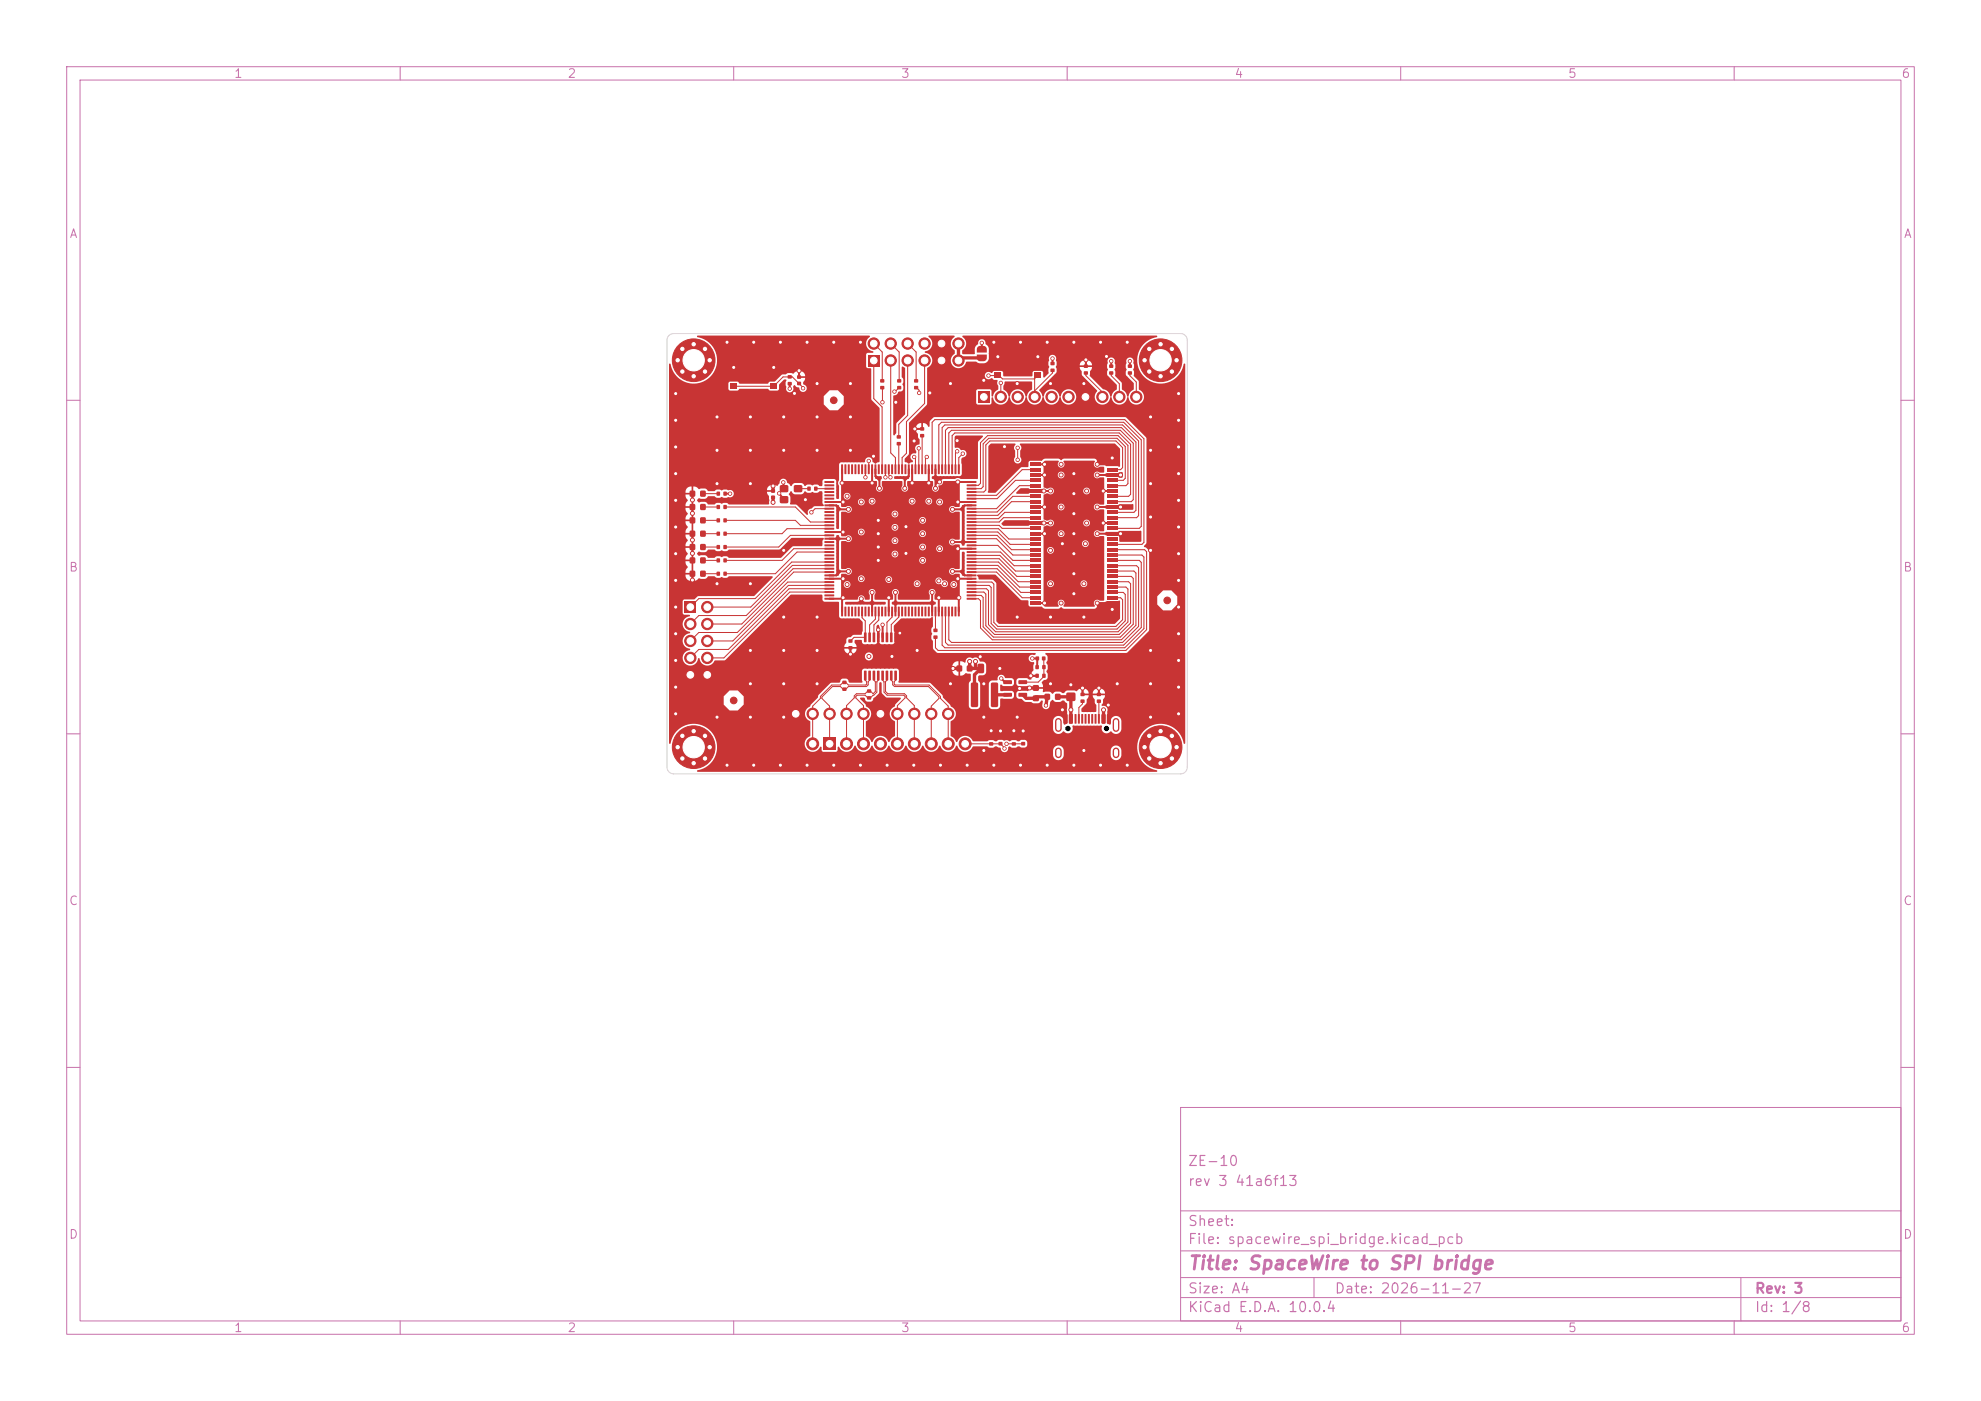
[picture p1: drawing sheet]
<svg xmlns="http://www.w3.org/2000/svg" width="297mm" height="210mm" viewBox="0 0 297 210" stroke-linecap="round" stroke-linejoin="round" font-family="sans-serif">
<defs><g id="words">
<text font-size="2" fill="#c872ab" x="178" y="190.8">Title: SpaceWire to SPI bridge</text>
<g font-size="1.5" fill="#c872ab">
<text x="178" y="178.2">rev 3 41a6f13</text>
<text x="178" y="175.2">ZE-10</text>
<text x="178" y="184.2">Sheet:</text>
<text x="178" y="186.9">File: spacewire_spi_bridge.kicad_pcb</text>
<text x="178" y="197.1">KiCad E.D.A. 10.0.4</text>
<text x="178" y="194.3">Size: A4</text>
<text x="200" y="194.3">Date: 2026-11-27</text>
<text x="263" y="194.3">Rev: 3</text>
<text x="263" y="197.1">Id: 1/8</text>
</g>
<g font-size="1.3" fill="#c872ab">
<text x="35" y="12">1</text>
<text x="85" y="12">2</text>
<text x="135" y="12">3</text>
<text x="185" y="12">4</text>
<text x="235" y="12">5</text>
<text x="285" y="12">6</text>
<text x="10.3" y="36">A</text>
<text x="285.4" y="36">A</text>
<text x="10.3" y="86">B</text>
<text x="285.3" y="86">B</text>
<text x="10.3" y="136">C</text>
<text x="285.3" y="136">C</text>
<text x="10.3" y="186">D</text>
<text x="285.3" y="186">D</text>
<text x="35" y="200">1</text>
<text x="85" y="200">2</text>
<text x="135" y="200">3</text>
<text x="185" y="200">4</text>
<text x="235" y="200">5</text>
<text x="285" y="200">6</text>
</g>
</g></defs>
<g fill="none" stroke="#c872ab" stroke-width=".15">
<path d="M10 10h277v190h-277zM12 12h273v186h-273zM60 10v2M110 10v2M160 10v2M210 10v2M260 10v2M10 60h2M285 60h2M10 110h2M285 110h2M10 160h2"/>
<path d="M177 166h108v32h-108zM285 160h2M60 198v2M110 198v2M160 198v2M177 194.5h108M177 191.5h108M177 187.5h108M177 181.5h108M197 191.5v3M210 198v2M260 198v2"/>
<path d="M261 191.5v6.5"/>
</g>
<g fill="#c83434">
<path d="M162.5 55.7h.6v.4h-.6z"/>
<path d="M162.5 54.7h.6v.4h-.6z"/>
<path d="M103.4 75.6h.8v.8h-.8z"/>
<path d="M105 75.6h.8v.8h-.8z"/>
<path d="M149.7 111.2h.6v.5h-.6z"/>
<path d="M149.7 110.3h.6v.5h-.6z"/>
<path d="M130 103.4h.6v.4h-.6z"/>
<path d="M130 104.4h.6v.4h-.6z"/>
<path d="M169.1 54.7h.6v.4h-.6z"/>
<path d="M169.1 55.7h.6v.4h-.6z"/>
<path d="M126.3 103.1h.6v.4h-.6z"/>
<path d="M126.3 102.1h.6v.4h-.6z"/>
<path d="M166.3 54.7h.6v.4h-.6z"/>
<path d="M166.3 55.7h.6v.4h-.6z"/>
</g>
<circle cx="125" cy="60" r=".5" fill="#c83434" stroke="#c83434" stroke-width=".15"/>
<g fill="#c83434">
<path d="M108.5 79.7h.4v.6h-.4z"/>
<path d="M107.5 79.7h.4v.6h-.4z"/>
<path d="M108.5 75.7h.4v.6h-.4z"/>
<path d="M107.5 75.7h.4v.6h-.4z"/>
<path d="M127.2 95.9h.6v.4h-.6z"/>
<path d="M127.2 96.9h.6v.4h-.6z"/>
<path d="M157.5 54.3h.6v.4h-.6z"/>
<path d="M157.5 55.3h.6v.4h-.6z"/>
<path d="M146.4 53.2h1.5v.6l-.4 .3h-.7l-.3-.3z"/>
<path d="M146.6 52l.4-.1 .8 .1 .1 .3v.6h-1.5l.1-.6z"/>
<path d="M132 56.9h.6v.4h-.6z"/>
<path d="M132 57.9h.6v.4h-.6z"/>
<path d="M156.3 101h.4v.6h-.4z"/>
<path d="M155.3 101h.4v.6h-.4z"/>
<path d="M108.5 77.7h.4v.6h-.4z"/>
<path d="M107.5 77.7h.4v.6h-.4z"/>
<path d="M103.4 73.6h.8v.8h-.8z"/>
<path d="M105 73.6h.8v.8h-.8z"/>
<path d="M159.9 103.9h1.3v1.1h-1.3z"/>
<path d="M159.9 101h1.3v1.1h-1.3z"/>
<path d="M103.4 85.6h.8v.8h-.8z"/>
<path d="M105 85.6h.8v.8h-.8z"/>
<path d="M148.3 111.3h.6v.4h-.6z"/>
<path d="M148.3 110.3h.6v.4h-.6z"/>
<path d="M115.6 74.3h.6v.5h-.6z"/>
<path d="M115.6 73.4h.6v.4h-.6z"/>
<path d="M155.3 98.4h.5v.6h-.5z"/>
<path d="M156.2 98.4h.5v.6h-.5z"/>
<path d="M159.5 107.1l.4-.1 .1 .1 .1 1.2-.1 .2-.5-.1z"/>
<path d="M160.3 107.1l.4-.1 .1 .1 .1 1.2-.1 .2-.5-.1z"/>
<path d="M161.6 107.1h.3l-.1 1.4-.2-.1z"/>
<path d="M162.6 107.1h.3l-.1 1.4-.2-.1z"/>
<path d="M163.1 107.1h.3l-.1 1.4-.2-.1z"/>
<path d="M164.1 107.1h.3l-.1 1.4-.2-.1z"/>
<path d="M165.2 107.1l.4-.1 .1 .1v1.2v.2l-.5-.1z"/>
<path d="M166 107.1l.4-.1 .1 .1v1.2v.2l-.5-.1z"/>
<path d="M164.6 107.1h.3l-.1 1.4-.2-.1z"/>
<path d="M163.6 107.1h.3l-.1 1.4-.2-.1z"/>
<path d="M162.1 107.1h.3l-.1 1.4-.2-.1z"/>
<path d="M161.1 107.1h.3l-.1 1.4-.2-.1z"/>
</g>
<path d="M158.7 108.1v1.1M158.7 112.6v.6M167.3 108.1v1.1M167.3 112.6v.6" fill="none" stroke="#c83434" stroke-width="1"/>
<g fill="#c83434">
<path d="M108.5 81.7h.4v.6h-.4z"/>
<path d="M107.5 81.7h.4v.6h-.4z"/>
<path d="M146.6 99.5h.7l.2 .1v1.1l-.1 .2h-.6l-.2-.1z"/>
<path d="M148.5 99.5h.7l.2 .1v1.1l-.1 .2h-.6l-.2-.1z"/>
<path d="M149.1 52.2h1v.7h-1z"/>
<path d="M155.1 52.2h1v.7h-1z"/>
<path d="M149.1 55.9h1v.8h-1z"/>
<path d="M155.1 55.9h1v.8h-1z"/>
</g>
<g fill="#c83434" stroke="#c83434" stroke-width=".15">
<circle cx="110" cy="105" r=".5"/>
<circle cx="175" cy="90" r=".5"/>
</g>
<g fill="#c83434">
<path d="M109.5 53.8h1v.7h-1z"/>
<path d="M115.5 53.8h1v.7h-1z"/>
<path d="M109.5 57.5h1v.8h-1z"/>
<path d="M115.5 57.5h1v.8h-1z"/>
<path d="M137.1 56.9h.5v.4h-.5z"/>
<path d="M137.1 57.9h.5v.4h-.5z"/>
<path d="M103.4 77.6h.8v.8h-.8z"/>
<path d="M105 77.6h.8v.8h-.8z"/>
<path d="M108.5 83.7h.4v.6h-.4z"/>
<path d="M107.5 83.7h.4v.6h-.4z"/>
<path d="M117 74.4h1.1v1h-1.1z"/>
<path d="M119.1 74.4h1.1v1h-1.1z"/>
<path d="M119.1 72.8h1.1v.9h-1.1z"/>
<path d="M117 72.8h1.1v.9h-1.1z"/>
</g>
<g fill="#c83434" stroke="#c83434" stroke-width=".15">
<circle cx="171.6" cy="112" r=".4"/>
<circle cx="172.3" cy="110.3" r=".4"/>
<circle cx="172.3" cy="113.7" r=".4"/>
<circle cx="174" cy="109.6" r=".4"/>
<circle cx="174" cy="112" r="3.2"/>
<circle cx="174" cy="114.4" r=".4"/>
<circle cx="175.7" cy="110.3" r=".4"/>
<circle cx="175.7" cy="113.7" r=".4"/>
<circle cx="176.4" cy="112" r=".4"/>
</g>
<g fill="#c83434">
<path d="M148.6 102.4l.8-.1 .2 .2 .1 3.3-.2 .2h-.7l-.2-.2z"/>
<path d="M145.6 102.4l.8-.1 .2 .2v3.3l-.1 .2h-.7l-.2-.2z"/>
</g>
<g fill="#c83434" stroke="#c83434" stroke-width=".15">
<circle cx="101.6" cy="54" r=".4"/>
<circle cx="102.3" cy="52.3" r=".4"/>
<circle cx="102.3" cy="55.7" r=".4"/>
<circle cx="104" cy="51.6" r=".4"/>
<circle cx="104" cy="54" r="3.2"/>
<circle cx="104" cy="56.4" r=".4"/>
<circle cx="105.7" cy="52.3" r=".4"/>
<circle cx="105.7" cy="55.7" r=".4"/>
<circle cx="106.4" cy="54" r=".4"/>
</g>
<path d="M118.5 106.2h1.6v1.7h-1.6z" fill="#c83434"/>
<g fill="#c83434" stroke="#c83434" stroke-width=".15">
<circle cx="121.8" cy="107" r=".85"/>
<circle cx="124.4" cy="107" r=".85"/>
<circle cx="126.9" cy="107" r=".85"/>
<circle cx="129.5" cy="107" r=".85"/>
<circle cx="132" cy="107" r=".85"/>
<circle cx="134.5" cy="107" r=".85"/>
<circle cx="137.1" cy="107" r=".85"/>
<circle cx="139.6" cy="107" r=".85"/>
<circle cx="142.2" cy="107" r=".85"/>
</g>
<g fill="#c83434">
<path d="M145 99.8h.8v.8h-.8z"/>
<path d="M143.4 99.8h.8v.8h-.8z"/>
<path d="M138 65.1h.5v.4h-.5z"/>
<path d="M138 64.1h.5v.4h-.5z"/>
<path d="M162 104.9h.6v.4h-.6z"/>
<path d="M162 103.9h.6v.4h-.6z"/>
<path d="M153.1 111.2h.6v.5h-.6z"/>
<path d="M153.1 110.3h.6v.5h-.6z"/>
<path d="M119.5 57.2h.6v.5h-.6z"/>
<path d="M119.5 56.3h.6v.5h-.6z"/>
<path d="M103.4 81.6h.8v.8h-.8z"/>
<path d="M105 81.6h.8v.8h-.8z"/>
<path d="M103.4 79.6h.8v.8h-.8z"/>
<path d="M105 79.6h.8v.8h-.8z"/>
<path d="M123.6 72.1h1.4l.1 .2-1.4 .1z"/>
<path d="M123.6 72.6h1.4l.1 .2-1.4 .1z"/>
<path d="M123.6 73.1h1.4l.1 .2-1.4 .1z"/>
<path d="M123.6 73.6h1.4l.1 .2-1.4 .1z"/>
<path d="M123.6 74.1h1.4l.1 .2-1.4 .1z"/>
<path d="M123.6 74.6h1.4l.1 .2-1.4 .1z"/>
<path d="M123.6 75.1h1.4l.1 .2-1.4 .1z"/>
<path d="M123.6 75.6h1.4l.1 .2-1.4 .1z"/>
<path d="M123.6 76.1h1.4l.1 .2-1.4 .1z"/>
<path d="M123.6 76.6h1.4l.1 .2-1.4 .1z"/>
<path d="M123.6 77.1h1.4l.1 .2-1.4 .1z"/>
<path d="M123.6 77.6h1.4l.1 .2-1.4 .1z"/>
<path d="M123.6 78.1h1.4l.1 .2-1.4 .1z"/>
<path d="M123.6 78.6h1.4l.1 .2-1.4 .1z"/>
<path d="M123.6 79.1h1.4l.1 .2-1.4 .1z"/>
<path d="M123.6 79.6h1.4l.1 .2-1.4 .1z"/>
<path d="M123.6 80.1h1.4l.1 .2-1.4 .1z"/>
<path d="M123.6 80.6h1.4l.1 .2-1.4 .1z"/>
<path d="M123.6 81.1h1.4l.1 .2-1.4 .1z"/>
<path d="M123.6 81.6h1.4l.1 .2-1.4 .1z"/>
<path d="M123.6 82.1h1.4l.1 .2-1.4 .1z"/>
<path d="M123.6 82.6h1.4l.1 .2-1.4 .1z"/>
<path d="M123.6 83.1h1.4l.1 .2-1.4 .1z"/>
<path d="M123.6 83.6h1.4l.1 .2-1.4 .1z"/>
<path d="M123.6 84.1h1.4l.1 .2-1.4 .1z"/>
<path d="M123.6 84.6h1.4l.1 .2-1.4 .1z"/>
<path d="M123.6 85.1h1.4l.1 .2-1.4 .1z"/>
<path d="M123.6 85.6h1.4l.1 .2-1.4 .1z"/>
<path d="M123.6 86.1h1.4l.1 .2-1.4 .1z"/>
<path d="M123.6 86.6h1.4l.1 .2-1.4 .1z"/>
<path d="M123.6 87.1h1.4l.1 .2-1.4 .1z"/>
<path d="M123.6 87.6h1.4l.1 .2-1.4 .1z"/>
<path d="M123.6 88.1h1.4l.1 .2-1.4 .1z"/>
<path d="M123.6 88.6h1.4l.1 .2-1.4 .1z"/>
<path d="M123.6 89.1h1.4l.1 .2-1.4 .1z"/>
<path d="M123.6 89.6h1.4l.1 .2-1.4 .1z"/>
<path d="M126.1 90.9l.3 .1-.1 1.4-.2-.1z"/>
<path d="M126.6 90.9l.3 .1-.1 1.4-.2-.1z"/>
<path d="M127.1 90.9l.3 .1-.1 1.4-.2-.1z"/>
<path d="M127.6 90.9l.3 .1-.1 1.4-.2-.1z"/>
<path d="M128.1 90.9l.3 .1-.1 1.4-.2-.1z"/>
<path d="M128.6 90.9l.3 .1-.1 1.4-.2-.1z"/>
<path d="M129.1 90.9l.3 .1-.1 1.4-.2-.1z"/>
<path d="M129.6 90.9l.3 .1-.1 1.4-.2-.1z"/>
<path d="M130.1 90.9l.3 .1-.1 1.4-.2-.1z"/>
<path d="M130.6 90.9l.3 .1-.1 1.4-.2-.1z"/>
<path d="M131.1 90.9l.3 .1-.1 1.4-.2-.1z"/>
<path d="M131.6 90.9l.3 .1-.1 1.4-.2-.1z"/>
<path d="M132.1 90.9l.3 .1-.1 1.4-.2-.1z"/>
<path d="M132.6 90.9l.3 .1-.1 1.4-.2-.1z"/>
<path d="M133.1 90.9l.3 .1-.1 1.4-.2-.1z"/>
<path d="M133.6 90.9l.3 .1-.1 1.4-.2-.1z"/>
<path d="M134.1 90.9l.3 .1-.1 1.4-.2-.1z"/>
<path d="M134.6 90.9l.3 .1-.1 1.4-.2-.1z"/>
<path d="M135.1 90.9l.3 .1-.1 1.4-.2-.1z"/>
<path d="M135.6 90.9l.3 .1-.1 1.4-.2-.1z"/>
<path d="M136.1 90.9l.3 .1-.1 1.4-.2-.1z"/>
<path d="M136.6 90.9l.3 .1-.1 1.4-.2-.1z"/>
<path d="M137.1 90.9l.3 .1-.1 1.4-.2-.1z"/>
<path d="M137.6 90.9l.3 .1-.1 1.4-.2-.1z"/>
<path d="M138.1 90.9l.3 .1-.1 1.4-.2-.1z"/>
<path d="M138.6 90.9l.3 .1-.1 1.4-.2-.1z"/>
<path d="M139.1 90.9l.3 .1-.1 1.4-.2-.1z"/>
<path d="M139.6 90.9l.3 .1-.1 1.4-.2-.1z"/>
<path d="M140.1 90.9l.3 .1-.1 1.4-.2-.1z"/>
<path d="M140.6 90.9l.3 .1-.1 1.4-.2-.1z"/>
<path d="M141.1 90.9l.3 .1-.1 1.4-.2-.1z"/>
<path d="M141.6 90.9l.3 .1-.1 1.4-.2-.1z"/>
<path d="M142.1 90.9l.3 .1-.1 1.4-.2-.1z"/>
<path d="M142.6 90.9l.3 .1-.1 1.4-.2-.1z"/>
<path d="M143.1 90.9l.3 .1-.1 1.4-.2-.1z"/>
<path d="M143.6 90.9l.3 .1-.1 1.4-.2-.1z"/>
<path d="M144.9 89.6h1.4l.1 .2-1.4 .1z"/>
<path d="M144.9 89.1h1.4l.1 .2-1.4 .1z"/>
<path d="M144.9 88.6h1.4l.1 .2-1.4 .1z"/>
<path d="M144.9 88.1h1.4l.1 .2-1.4 .1z"/>
<path d="M144.9 87.6h1.4l.1 .2-1.4 .1z"/>
<path d="M144.9 87.1h1.4l.1 .2-1.4 .1z"/>
<path d="M144.9 86.6h1.4l.1 .2-1.4 .1z"/>
<path d="M144.9 86.1h1.4l.1 .2-1.4 .1z"/>
<path d="M144.9 85.6h1.4l.1 .2-1.4 .1z"/>
<path d="M144.9 85.1h1.4l.1 .2-1.4 .1z"/>
<path d="M144.9 84.6h1.4l.1 .2-1.4 .1z"/>
<path d="M144.9 84.1h1.4l.1 .2-1.4 .1z"/>
<path d="M144.9 83.6h1.4l.1 .2-1.4 .1z"/>
<path d="M144.9 83.1h1.4l.1 .2-1.4 .1z"/>
<path d="M144.9 82.6h1.4l.1 .2-1.4 .1z"/>
<path d="M144.9 82.1h1.4l.1 .2-1.4 .1z"/>
<path d="M144.9 81.6h1.4l.1 .2-1.4 .1z"/>
<path d="M144.9 81.1h1.4l.1 .2-1.4 .1z"/>
<path d="M144.9 80.6h1.4l.1 .2-1.4 .1z"/>
<path d="M144.9 80.1h1.4l.1 .2-1.4 .1z"/>
<path d="M144.9 79.6h1.4l.1 .2-1.4 .1z"/>
<path d="M144.9 79.1h1.4l.1 .2-1.4 .1z"/>
<path d="M144.9 78.6h1.4l.1 .2-1.4 .1z"/>
<path d="M144.9 78.1h1.4l.1 .2-1.4 .1z"/>
<path d="M144.9 77.6h1.4l.1 .2-1.4 .1z"/>
<path d="M144.9 77.1h1.4l.1 .2-1.4 .1z"/>
<path d="M144.9 76.6h1.4l.1 .2-1.4 .1z"/>
<path d="M144.9 76.1h1.4l.1 .2-1.4 .1z"/>
<path d="M144.9 75.6h1.4l.1 .2-1.4 .1z"/>
<path d="M144.9 75.1h1.4l.1 .2-1.4 .1z"/>
<path d="M144.9 74.6h1.4l.1 .2-1.4 .1z"/>
<path d="M144.9 74.1h1.4l.1 .2-1.4 .1z"/>
<path d="M144.9 73.6h1.4l.1 .2-1.4 .1z"/>
<path d="M144.9 73.1h1.4l.1 .2-1.4 .1z"/>
<path d="M144.9 72.6h1.4l.1 .2-1.4 .1z"/>
<path d="M144.9 72.1h1.4l.1 .2-1.4 .1z"/>
<path d="M143.6 69.6l.3 .1-.1 1.4-.2-.1z"/>
<path d="M143.1 69.6l.3 .1-.1 1.4-.2-.1z"/>
<path d="M142.6 69.6l.3 .1-.1 1.4-.2-.1z"/>
<path d="M142.1 69.6l.3 .1-.1 1.4-.2-.1z"/>
<path d="M141.6 69.6l.3 .1-.1 1.4-.2-.1z"/>
<path d="M141.1 69.6l.3 .1-.1 1.4-.2-.1z"/>
<path d="M140.6 69.6l.3 .1-.1 1.4-.2-.1z"/>
<path d="M140.1 69.6l.3 .1-.1 1.4-.2-.1z"/>
<path d="M139.6 69.6l.3 .1-.1 1.4-.2-.1z"/>
<path d="M139.1 69.6l.3 .1-.1 1.4-.2-.1z"/>
<path d="M138.6 69.6l.3 .1-.1 1.4-.2-.1z"/>
<path d="M138.1 69.6l.3 .1-.1 1.4-.2-.1z"/>
<path d="M137.6 69.6l.3 .1-.1 1.4-.2-.1z"/>
<path d="M137.1 69.6l.3 .1-.1 1.4-.2-.1z"/>
<path d="M136.6 69.6l.3 .1-.1 1.4-.2-.1z"/>
<path d="M136.1 69.6l.3 .1-.1 1.4-.2-.1z"/>
<path d="M135.6 69.6l.3 .1-.1 1.4-.2-.1z"/>
<path d="M135.1 69.6l.3 .1-.1 1.4-.2-.1z"/>
<path d="M134.6 69.6l.3 .1-.1 1.4-.2-.1z"/>
<path d="M134.1 69.6l.3 .1-.1 1.4-.2-.1z"/>
<path d="M133.6 69.6l.3 .1-.1 1.4-.2-.1z"/>
<path d="M133.1 69.6l.3 .1-.1 1.4-.2-.1z"/>
<path d="M132.6 69.6l.3 .1-.1 1.4-.2-.1z"/>
<path d="M132.1 69.6l.3 .1-.1 1.4-.2-.1z"/>
<path d="M131.6 69.6l.3 .1-.1 1.4-.2-.1z"/>
<path d="M131.1 69.6l.3 .1-.1 1.4-.2-.1z"/>
<path d="M130.6 69.6l.3 .1-.1 1.4-.2-.1z"/>
<path d="M130.1 69.6l.3 .1-.1 1.4-.2-.1z"/>
<path d="M129.6 69.6l.3 .1-.1 1.4-.2-.1z"/>
<path d="M129.1 69.6l.3 .1-.1 1.4-.2-.1z"/>
<path d="M128.6 69.6l.3 .1-.1 1.4-.2-.1z"/>
<path d="M128.1 69.6l.3 .1-.1 1.4-.2-.1z"/>
<path d="M127.6 69.6l.3 .1-.1 1.4-.2-.1z"/>
<path d="M127.1 69.6l.3 .1-.1 1.4-.2-.1z"/>
<path d="M126.6 69.6l.3 .1-.1 1.4-.2-.1z"/>
<path d="M126.1 69.6l.3 .1-.1 1.4-.2-.1z"/>
<path d="M108.5 73.7h.4v.6h-.4z"/>
<path d="M107.5 73.7h.4v.6h-.4z"/>
<path d="M123.5 110.6h1.8v1.8h-1.8z"/>
</g>
<g fill="#c83434" stroke="#c83434" stroke-width=".15">
<circle cx="126.9" cy="111.5" r=".9"/>
<circle cx="132" cy="111.5" r=".9"/>
<circle cx="134.5" cy="111.5" r=".9"/>
<circle cx="142.2" cy="111.5" r=".9"/>
<circle cx="121.8" cy="111.5" r=".9"/>
<circle cx="129.5" cy="111.5" r=".9"/>
<circle cx="137.1" cy="111.5" r=".9"/>
<circle cx="139.6" cy="111.5" r=".9"/>
<circle cx="144.7" cy="111.5" r=".9"/>
<circle cx="101.6" cy="112" r=".4"/>
<circle cx="102.3" cy="110.3" r=".4"/>
<circle cx="102.3" cy="113.7" r=".4"/>
<circle cx="104" cy="109.6" r=".4"/>
<circle cx="104" cy="112" r="3.2"/>
<circle cx="104" cy="114.4" r=".4"/>
<circle cx="105.7" cy="110.3" r=".4"/>
<circle cx="105.7" cy="113.7" r=".4"/>
<circle cx="106.4" cy="112" r=".4"/>
</g>
<g fill="#c83434">
<path d="M154.9 104.3h.8v.8h-.8z"/>
<path d="M154.9 102.7h.8v.8h-.8z"/>
<path d="M108.5 85.7h.4v.6h-.4z"/>
<path d="M107.5 85.7h.4v.6h-.4z"/>
<path d="M118.1 57.3h.6v.4h-.6z"/>
<path d="M118.1 56.3h.6v.4h-.6z"/>
<path d="M155.3 99.7h.4v.6h-.4z"/>
<path d="M156.3 99.7h.4v.6h-.4z"/>
<path d="M134.5 66.3h.5v.4h-.5z"/>
<path d="M134.5 65.3h.5v.4h-.5z"/>
<path d="M158.2 104h.8v.9h-.8z"/>
<path d="M156.6 104h.8v.9h-.8z"/>
</g>
<g fill="#c83434" stroke="#c83434" stroke-width=".15">
<circle cx="171.6" cy="54" r=".4"/>
<circle cx="172.3" cy="52.3" r=".4"/>
<circle cx="172.3" cy="55.7" r=".4"/>
<circle cx="174" cy="51.6" r=".4"/>
<circle cx="174" cy="54" r="3.2"/>
<circle cx="174" cy="56.4" r=".4"/>
<circle cx="175.7" cy="52.3" r=".4"/>
<circle cx="175.7" cy="55.7" r=".4"/>
<circle cx="176.4" cy="54" r=".4"/>
</g>
<g fill="#c83434">
<path d="M140 94.3h.5v.4h-.5z"/>
<path d="M140 95.3h.5v.4h-.5z"/>
<path d="M103.4 83.6h.8v.8h-.8z"/>
<path d="M105 83.6h.8v.8h-.8z"/>
<path d="M121.1 73h.4v.5h-.4z"/>
<path d="M122.1 73h.4v.5h-.4z"/>
<path d="M129.6 100.6h.3v1.4l-.4-.1z"/>
<path d="M130.2 100.6h.4l-.1 1.4-.3-.1z"/>
<path d="M130.9 100.6h.3v1.4l-.4-.1z"/>
<path d="M131.5 100.6h.4l-.1 1.4-.3-.1z"/>
<path d="M132.2 100.6h.3v1.4l-.4-.1z"/>
<path d="M132.8 100.6h.4l-.1 1.4-.3-.1z"/>
<path d="M133.5 100.6h.3v1.4l-.4-.1z"/>
<path d="M134.1 100.6h.4l-.1 1.4-.3-.1z"/>
<path d="M134.1 94.8l.4 .1-.1 1.4-.3-.1z"/>
<path d="M133.5 94.8l.3 .1v1.4l-.4-.1z"/>
<path d="M132.8 94.8l.4 .1-.1 1.4-.3-.1z"/>
<path d="M132.2 94.8l.3 .1v1.4l-.4-.1z"/>
<path d="M131.5 94.8l.4 .1-.1 1.4-.3-.1z"/>
<path d="M130.9 94.8l.3 .1v1.4l-.4-.1z"/>
<path d="M130.2 94.8l.4 .1-.1 1.4-.3-.1z"/>
<path d="M129.6 94.8l.3 .1v1.4l-.4-.1z"/>
<path d="M102.7 90.2h1.6v1.7h-1.6z"/>
</g>
<g fill="#c83434" stroke="#c83434" stroke-width=".15">
<circle cx="106" cy="91" r=".85"/>
<circle cx="103.5" cy="93.5" r=".85"/>
<circle cx="106" cy="93.5" r=".85"/>
<circle cx="103.5" cy="96.1" r=".85"/>
<circle cx="106" cy="96.1" r=".85"/>
<circle cx="103.5" cy="98.6" r=".85"/>
<circle cx="106" cy="98.6" r=".85"/>
<circle cx="103.5" cy="101.2" r=".85"/>
<circle cx="106" cy="101.2" r=".85"/>
</g>
<path d="M130.1 53.2h1.7v1.7h-1.7z" fill="#c83434"/>
<g fill="#c83434" stroke="#c83434" stroke-width=".15">
<circle cx="131" cy="51.5" r=".85"/>
<circle cx="133.5" cy="54" r=".85"/>
<circle cx="133.5" cy="51.5" r=".85"/>
<circle cx="136.1" cy="54" r=".85"/>
<circle cx="136.1" cy="51.5" r=".85"/>
<circle cx="138.6" cy="54" r=".85"/>
<circle cx="138.6" cy="51.5" r=".85"/>
<circle cx="141.2" cy="54" r=".85"/>
<circle cx="141.2" cy="51.5" r=".85"/>
<circle cx="143.7" cy="54" r=".85"/>
<circle cx="143.7" cy="51.5" r=".85"/>
</g>
<g fill="#c83434">
<path d="M151.7 111.3h.6v.4h-.6z"/>
<path d="M151.7 110.3h.6v.4h-.6z"/>
<path d="M146.6 58.7h1.7v1.7h-1.7z"/>
</g>
<g fill="#c83434" stroke="#c83434" stroke-width=".15">
<circle cx="150" cy="59.5" r=".85"/>
<circle cx="152.6" cy="59.5" r=".85"/>
<circle cx="155.1" cy="59.5" r=".85"/>
<circle cx="157.7" cy="59.5" r=".85"/>
<circle cx="160.2" cy="59.5" r=".85"/>
<circle cx="162.7" cy="59.5" r=".85"/>
<circle cx="165.3" cy="59.5" r=".85"/>
<circle cx="167.8" cy="59.5" r=".85"/>
<circle cx="170.4" cy="59.5" r=".85"/>
</g>
<g fill="#c83434">
<path d="M164.5 104.9h.5v.4h-.5z"/>
<path d="M164.5 103.9h.5v.4h-.5z"/>
<path d="M154.5 69.4h1.5v.4h-1.5z"/>
<path d="M154.5 70.2h1.5v.4h-1.5z"/>
<path d="M154.5 71h1.5v.4h-1.5z"/>
<path d="M154.5 71.8h1.5v.4h-1.5z"/>
<path d="M154.5 72.6h1.5v.4h-1.5z"/>
<path d="M154.5 73.4h1.5v.4h-1.5z"/>
<path d="M154.5 74.2h1.5v.4h-1.5z"/>
<path d="M154.5 75h1.5v.4h-1.5z"/>
<path d="M154.5 75.8h1.5v.4h-1.5z"/>
<path d="M154.5 76.6h1.5v.4h-1.5z"/>
<path d="M154.5 77.4h1.5v.4h-1.5z"/>
<path d="M154.5 78.2h1.5v.4h-1.5z"/>
<path d="M154.5 79h1.5v.4h-1.5z"/>
<path d="M154.5 79.8h1.5v.4h-1.5z"/>
<path d="M154.5 80.6h1.5v.4h-1.5z"/>
<path d="M154.5 81.4h1.5v.4h-1.5z"/>
<path d="M154.5 82.2h1.5v.4h-1.5z"/>
<path d="M154.5 83h1.5v.4h-1.5z"/>
<path d="M154.5 83.8h1.5v.4h-1.5z"/>
<path d="M154.5 84.6h1.5v.4h-1.5z"/>
<path d="M154.5 85.4h1.5v.4h-1.5z"/>
<path d="M154.5 86.2h1.5v.4h-1.5z"/>
<path d="M154.5 87h1.5v.4h-1.5z"/>
<path d="M154.5 87.8h1.5v.4h-1.5z"/>
<path d="M154.5 88.6h1.5v.4h-1.5z"/>
<path d="M154.5 89.4h1.5v.4h-1.5z"/>
<path d="M154.5 90.2h1.5v.4h-1.5z"/>
<path d="M166 90.2h1.5v.4h-1.5z"/>
<path d="M166 89.4h1.5v.4h-1.5z"/>
<path d="M166 88.6h1.5v.4h-1.5z"/>
<path d="M166 87.8h1.5v.4h-1.5z"/>
<path d="M166 87h1.5v.4h-1.5z"/>
<path d="M166 86.2h1.5v.4h-1.5z"/>
<path d="M166 85.4h1.5v.4h-1.5z"/>
<path d="M166 84.6h1.5v.4h-1.5z"/>
<path d="M166 83.8h1.5v.4h-1.5z"/>
<path d="M166 83h1.5v.4h-1.5z"/>
<path d="M166 82.2h1.5v.4h-1.5z"/>
<path d="M166 81.4h1.5v.4h-1.5z"/>
<path d="M166 80.6h1.5v.4h-1.5z"/>
<path d="M166 79.8h1.5v.4h-1.5z"/>
<path d="M166 79h1.5v.4h-1.5z"/>
<path d="M166 78.2h1.5v.4h-1.5z"/>
<path d="M166 77.4h1.5v.4h-1.5z"/>
<path d="M166 76.6h1.5v.4h-1.5z"/>
<path d="M166 75.8h1.5v.4h-1.5z"/>
<path d="M166 75h1.5v.4h-1.5z"/>
<path d="M166 74.2h1.5v.4h-1.5z"/>
<path d="M166 73.4h1.5v.4h-1.5z"/>
<path d="M166 72.6h1.5v.4h-1.5z"/>
<path d="M166 71.8h1.5v.4h-1.5z"/>
<path d="M166 71h1.5v.4h-1.5z"/>
<path d="M166 70.2h1.5v.4h-1.5z"/>
<path d="M166 69.4h1.5v.4h-1.5z"/>
<path d="M134.5 56.9h.6v.4h-.6z"/>
<path d="M134.5 57.9h.6v.4h-.6z"/>
<path d="M150.4 102h1.2l.1 .5-.1 .1-1.1-.1-.1-.1z"/>
<path d="M150.4 102.9h1.2l.1 .5-.1 .1h-1.1l-.1-.1z"/>
<path d="M150.4 103.9h1.2l.1 .5-.1 .1-1.1-.1-.1-.1z"/>
<path d="M152.7 103.9h1.2l.1 .5-.1 .1-1.1-.1-.1-.1z"/>
<path d="M152.7 102h1.2l.1 .5-.1 .1-1.1-.1-.1-.1z"/>
</g>
<g fill="#c83434" stroke="#c83434" stroke-width=".15">
<circle cx="132.8" cy="71.6" r=".25"/>
<circle cx="142.8" cy="76.3" r=".3"/>
<circle cx="176.7" cy="71" r=".3"/>
<circle cx="112.5" cy="67.5" r=".3"/>
<circle cx="159.1" cy="71.2" r=".3"/>
<circle cx="103.8" cy="75" r=".3"/>
<circle cx="127.5" cy="67.5" r=".3"/>
<circle cx="107.5" cy="87.5" r=".3"/>
<circle cx="157.5" cy="92.5" r=".3"/>
<circle cx="101.3" cy="107" r=".3"/>
<circle cx="131" cy="68.4" r=".3"/>
<circle cx="176.7" cy="83" r=".3"/>
<circle cx="154.3" cy="103.1" r=".3"/>
<circle cx="127.5" cy="57.5" r=".3"/>
<circle cx="159.1" cy="80" r=".3"/>
<circle cx="103.8" cy="83" r=".3"/>
<circle cx="157.5" cy="57.5" r=".3"/>
<circle cx="122.5" cy="92.5" r=".3"/>
<circle cx="166.7" cy="91.4" r=".3"/>
<circle cx="115.9" cy="72.8" r=".3"/>
<circle cx="134.2" cy="88.8" r=".3"/>
<circle cx="125" cy="114.7" r=".3"/>
<circle cx="157.5" cy="82.5" r=".3"/>
<circle cx="127.5" cy="98.1" r=".3"/>
<circle cx="172.5" cy="72.5" r=".3"/>
<circle cx="130.8" cy="88.8" r=".3"/>
<circle cx="172.5" cy="97.5" r=".3"/>
<circle cx="120.8" cy="74.9" r=".3"/>
<circle cx="154.5" cy="101.3" r=".3"/>
<circle cx="117" cy="51.3" r=".3"/>
<circle cx="125" cy="51.3" r=".3"/>
<circle cx="131.8" cy="73.2" r=".3"/>
<circle cx="160.6" cy="102.7" r=".3"/>
<circle cx="139.8" cy="88.8" r=".3"/>
<circle cx="172.5" cy="67.5" r=".3"/>
<circle cx="152.5" cy="92.5" r=".3"/>
<circle cx="176.7" cy="63" r=".3"/>
<circle cx="138.3" cy="80" r=".3"/>
<circle cx="176.7" cy="75" r=".3"/>
<circle cx="176.7" cy="95" r=".3"/>
<circle cx="134.2" cy="77.1" r=".3"/>
<circle cx="147" cy="98.4" r=".3"/>
<circle cx="167.5" cy="102.5" r=".3"/>
<circle cx="157.5" cy="78.4" r=".3"/>
<circle cx="109" cy="114.7" r=".3"/>
<circle cx="148.6" cy="109.5" r=".3"/>
<circle cx="145" cy="114.7" r=".3"/>
<circle cx="107.5" cy="62.5" r=".3"/>
<circle cx="147.5" cy="107.5" r=".3"/>
<circle cx="110" cy="55.1" r=".3"/>
<circle cx="176.7" cy="59" r=".3"/>
<circle cx="153" cy="51.3" r=".3"/>
<circle cx="172.5" cy="102.5" r=".3"/>
<circle cx="101.3" cy="79" r=".3"/>
<circle cx="176.7" cy="67" r=".3"/>
<circle cx="121" cy="51.3" r=".3"/>
<circle cx="155.6" cy="53.5" r=".3"/>
<circle cx="172.5" cy="107.5" r=".3"/>
<circle cx="117.5" cy="102.5" r=".3"/>
<circle cx="117.5" cy="97.5" r=".3"/>
<circle cx="162.7" cy="81.5" r=".3"/>
<circle cx="172.5" cy="82.5" r=".3"/>
<circle cx="112.5" cy="107.5" r=".3"/>
<circle cx="122.5" cy="102.5" r=".3"/>
<circle cx="149.6" cy="53.5" r=".3"/>
<circle cx="139.2" cy="75.1" r=".3"/>
<circle cx="164.5" cy="69.6" r=".3"/>
<circle cx="142.5" cy="57.5" r=".3"/>
<circle cx="137.2" cy="64.3" r=".3"/>
<circle cx="176.7" cy="99" r=".3"/>
<circle cx="152.9" cy="103.2" r=".3"/>
<circle cx="165" cy="114.7" r=".3"/>
<circle cx="138.3" cy="78" r=".3"/>
<circle cx="133.7" cy="98.4" r=".3"/>
<circle cx="129" cy="114.7" r=".3"/>
<circle cx="129" cy="51.3" r=".3"/>
<circle cx="141.6" cy="87.5" r=".3"/>
<circle cx="101.3" cy="95" r=".3"/>
<circle cx="122.5" cy="57.5" r=".3"/>
<circle cx="143" cy="87.6" r=".3"/>
<circle cx="156.5" cy="78.4" r=".3"/>
<circle cx="129.1" cy="86.8" r=".3"/>
<circle cx="129.1" cy="79.7" r=".3"/>
<circle cx="109" cy="51.3" r=".3"/>
<circle cx="176.7" cy="103" r=".3"/>
<circle cx="147.5" cy="102.5" r=".3"/>
<circle cx="117" cy="114.7" r=".3"/>
<circle cx="101.3" cy="75" r=".3"/>
<circle cx="141" cy="114.7" r=".3"/>
<circle cx="157.5" cy="87.5" r=".3"/>
<circle cx="101.3" cy="91" r=".3"/>
<circle cx="134.2" cy="83.1" r=".3"/>
<circle cx="133.2" cy="86.9" r=".3"/>
<circle cx="136.8" cy="75.1" r=".3"/>
<circle cx="101.3" cy="63" r=".3"/>
<circle cx="101.3" cy="71" r=".3"/>
<circle cx="147.5" cy="112.5" r=".3"/>
<circle cx="119.8" cy="55.6" r=".3"/>
<circle cx="164.5" cy="71.2" r=".3"/>
<circle cx="103.8" cy="87" r=".3"/>
<circle cx="164.5" cy="76" r=".3"/>
<circle cx="159.1" cy="90.4" r=".3"/>
<circle cx="165" cy="51.3" r=".3"/>
<circle cx="112.5" cy="72.5" r=".3"/>
<circle cx="168" cy="76" r=".3"/>
<circle cx="172.5" cy="62.5" r=".3"/>
<circle cx="127.2" cy="76.3" r=".3"/>
<circle cx="134.3" cy="60.3" r=".3"/>
<circle cx="112.5" cy="97.5" r=".3"/>
<circle cx="134.2" cy="79.1" r=".3"/>
<circle cx="172.5" cy="77.5" r=".3"/>
<circle cx="164.5" cy="80" r=".3"/>
<circle cx="107.5" cy="107.5" r=".3"/>
<circle cx="157" cy="51.3" r=".3"/>
<circle cx="101.3" cy="59" r=".3"/>
<circle cx="137" cy="114.7" r=".3"/>
<circle cx="168" cy="80" r=".3"/>
<circle cx="140.9" cy="72.3" r=".3"/>
<circle cx="137.5" cy="87.5" r=".3"/>
<circle cx="162.3" cy="103.1" r=".3"/>
<circle cx="117.5" cy="67.5" r=".3"/>
<circle cx="134.9" cy="94.9" r=".25"/>
<circle cx="147.5" cy="57" r=".3"/>
<circle cx="138.3" cy="82" r=".3"/>
<circle cx="157" cy="114.7" r=".3"/>
<circle cx="159.3" cy="106.4" r=".3"/>
<circle cx="140.8" cy="87.1" r=".3"/>
<circle cx="130.8" cy="75.1" r=".3"/>
<circle cx="101.3" cy="83" r=".3"/>
<circle cx="122.5" cy="62.5" r=".3"/>
<circle cx="157.5" cy="73.6" r=".3"/>
<circle cx="103.8" cy="81" r=".3"/>
<circle cx="122.5" cy="97.5" r=".3"/>
<circle cx="176.7" cy="79" r=".3"/>
<circle cx="103.8" cy="77" r=".3"/>
<circle cx="149" cy="114.7" r=".3"/>
<circle cx="152.5" cy="107.5" r=".3"/>
<circle cx="137.1" cy="66.1" r=".3"/>
<circle cx="142.8" cy="85.7" r=".3"/>
<circle cx="161" cy="114.7" r=".3"/>
<circle cx="176.7" cy="107" r=".3"/>
<circle cx="157.5" cy="102.5" r=".3"/>
<circle cx="176.7" cy="91" r=".3"/>
<circle cx="165.9" cy="53.4" r=".3"/>
<circle cx="149.9" cy="100.2" r=".3"/>
<circle cx="129.1" cy="89.8" r=".3"/>
<circle cx="169" cy="51.3" r=".3"/>
<circle cx="176.7" cy="87" r=".3"/>
<circle cx="131.7" cy="94.4" r=".25"/>
<circle cx="149" cy="51.3" r=".3"/>
<circle cx="121" cy="114.7" r=".3"/>
<circle cx="142.5" cy="102.5" r=".3"/>
<circle cx="138.3" cy="84" r=".3"/>
<circle cx="140.2" cy="73.2" r=".3"/>
<circle cx="142.8" cy="81.3" r=".3"/>
<circle cx="139.4" cy="58.9" r=".3"/>
<circle cx="162.9" cy="78.4" r=".3"/>
<circle cx="150" cy="109.6" r=".3"/>
<circle cx="113" cy="114.7" r=".3"/>
<circle cx="169" cy="114.7" r=".3"/>
<circle cx="166.2" cy="105.7" r=".3"/>
<circle cx="101.3" cy="67" r=".3"/>
<circle cx="107.5" cy="67.5" r=".3"/>
<circle cx="129.1" cy="75.3" r=".3"/>
<circle cx="140.9" cy="82.3" r=".3"/>
<circle cx="161" cy="51.3" r=".3"/>
<circle cx="159.1" cy="76" r=".3"/>
<circle cx="117.5" cy="92.5" r=".3"/>
<circle cx="117.5" cy="82.5" r=".3"/>
<circle cx="135.6" cy="73.2" r=".3"/>
<circle cx="162.8" cy="53.9" r=".3"/>
<circle cx="101.3" cy="103" r=".3"/>
<circle cx="112.5" cy="87.5" r=".3"/>
<circle cx="134.2" cy="81.1" r=".3"/>
<circle cx="168" cy="71.2" r=".3"/>
<circle cx="127" cy="74.4" r=".3"/>
<circle cx="166.8" cy="68.6" r=".3"/>
<circle cx="113" cy="51.3" r=".3"/>
<circle cx="127.5" cy="62.5" r=".3"/>
<circle cx="162.5" cy="87.5" r=".3"/>
<circle cx="140.9" cy="75.3" r=".3"/>
<circle cx="156.5" cy="73.6" r=".3"/>
<circle cx="117.5" cy="62.5" r=".3"/>
<circle cx="152" cy="109.5" r=".3"/>
<circle cx="142.9" cy="100.2" r=".3"/>
<circle cx="164.8" cy="103.1" r=".3"/>
<circle cx="162.9" cy="73.6" r=".3"/>
<circle cx="112.5" cy="102.5" r=".3"/>
<circle cx="119.1" cy="59" r=".3"/>
<circle cx="150.6" cy="67" r=".3"/>
<circle cx="127" cy="87.6" r=".3"/>
<circle cx="101.3" cy="99" r=".3"/>
<circle cx="137.5" cy="97.5" r=".3"/>
<circle cx="127.2" cy="85.7" r=".3"/>
<circle cx="112.5" cy="62.5" r=".3"/>
<circle cx="159.1" cy="69.6" r=".3"/>
<circle cx="107.5" cy="72.5" r=".3"/>
<circle cx="153.4" cy="109.6" r=".3"/>
<circle cx="162.5" cy="92.5" r=".3"/>
<circle cx="164.5" cy="90.4" r=".3"/>
<circle cx="153" cy="114.7" r=".3"/>
<circle cx="162.5" cy="112.5" r=".3"/>
<circle cx="127.2" cy="80.7" r=".3"/>
<circle cx="143.5" cy="66" r=".3"/>
<circle cx="116" cy="55.1" r=".3"/>
<circle cx="101.3" cy="87" r=".3"/>
<circle cx="117.5" cy="107.5" r=".3"/>
<circle cx="122.5" cy="67.5" r=".3"/>
<circle cx="162.5" cy="57.5" r=".3"/>
<circle cx="133" cy="114.7" r=".3"/>
<circle cx="152.5" cy="57.5" r=".3"/>
<circle cx="150.6" cy="112.2" r=".25"/>
<circle cx="161" cy="77" r=".3"/>
<circle cx="161" cy="83" r=".3"/>
<circle cx="135.8" cy="83" r=".3"/>
<circle cx="133.2" cy="89.6" r=".3"/>
<circle cx="145.4" cy="99.1" r=".3"/>
<circle cx="131.7" cy="84" r=".3"/>
<circle cx="143.8" cy="89.6" r=".3"/>
<circle cx="156.6" cy="76" r=".3"/>
<circle cx="156.6" cy="71.2" r=".3"/>
<circle cx="156.6" cy="90.4" r=".3"/>
<circle cx="126.4" cy="79.7" r=".3"/>
<circle cx="143.6" cy="86.8" r=".3"/>
<circle cx="115.9" cy="75.3" r=".3"/>
<circle cx="161" cy="74" r=".3"/>
<circle cx="143.6" cy="72.3" r=".3"/>
<circle cx="161" cy="86" r=".3"/>
<circle cx="165.4" cy="73.6" r=".3"/>
<circle cx="126.4" cy="89.6" r=".3"/>
<circle cx="126.4" cy="86.8" r=".3"/>
<circle cx="146.2" cy="99.1" r=".3"/>
<circle cx="131.7" cy="80" r=".3"/>
<circle cx="156.6" cy="69.6" r=".3"/>
<circle cx="140.8" cy="89.6" r=".3"/>
<circle cx="116.8" cy="74" r=".25"/>
<circle cx="139.2" cy="72.4" r=".3"/>
<circle cx="143.6" cy="75.3" r=".3"/>
<circle cx="135.8" cy="79" r=".3"/>
<circle cx="169.4" cy="54.1" r=".25"/>
<circle cx="161" cy="89" r=".3"/>
<circle cx="147.2" cy="51.4" r=".25"/>
<circle cx="161" cy="80" r=".3"/>
<circle cx="157.8" cy="53.7" r=".25"/>
<circle cx="130.8" cy="72.4" r=".3"/>
<circle cx="131.7" cy="82" r=".3"/>
<circle cx="165.4" cy="78.4" r=".3"/>
<circle cx="156.6" cy="80" r=".3"/>
<circle cx="126.4" cy="75.3" r=".3"/>
<circle cx="117.4" cy="72.3" r=".25"/>
<circle cx="109.5" cy="74" r=".25"/>
<circle cx="161" cy="71" r=".3"/>
<circle cx="159.3" cy="81.5" r=".3"/>
<circle cx="131.7" cy="78" r=".3"/>
<circle cx="126.2" cy="72.4" r=".3"/>
<circle cx="130.3" cy="98.4" r=".3"/>
<circle cx="143.6" cy="82.3" r=".3"/>
<circle cx="154.8" cy="98.7" r=".25"/>
<circle cx="118.4" cy="58.3" r=".25"/>
<circle cx="132.3" cy="93.7" r=".25"/>
<circle cx="166.6" cy="54.1" r=".25"/>
<circle cx="136.8" cy="72.4" r=".3"/>
<circle cx="143.5" cy="67.6" r=".25"/>
<circle cx="144.4" cy="68" r=".25"/>
<circle cx="148.2" cy="56.3" r=".25"/>
<circle cx="138.9" cy="68.5" r=".25"/>
<circle cx="137" cy="68.5" r=".25"/>
<circle cx="132.3" cy="60.3" r=".25"/>
<circle cx="160.6" cy="106.4" r=".3"/>
<circle cx="165.5" cy="106.4" r=".3"/>
<circle cx="121.6" cy="76.8" r=".25"/>
<circle cx="134.1" cy="58.7" r=".25"/>
<circle cx="120.4" cy="58.2" r=".25"/>
<circle cx="137.8" cy="67.2" r=".25"/>
<circle cx="137.8" cy="58.9" r=".25"/>
<circle cx="150.9" cy="111.5" r=".25"/>
<circle cx="133.5" cy="71.6" r=".25"/>
<circle cx="152.6" cy="67.1" r=".25"/>
<circle cx="152.6" cy="68.9" r=".25"/>
<circle cx="130.2" cy="69.1" r=".25"/>
<circle cx="129.8" cy="71.6" r=".25"/>
<circle cx="150" cy="57.4" r=".25"/>
<circle cx="156.8" cy="105.7" r=".25"/>
<circle cx="150.1" cy="101.7" r=".25"/>
</g>
<g fill="none" stroke="#c83434" stroke-width=".15">
<path d="M110 57.9h6l1.4-1.4h1.4l1.6 1.6M131 51.5l1.3 1.3v4.3M131 54v5.8l1.2 1.2v9.3M132.3 58.1v2.2M133.5 54v13.9l.8 .7v1.7M133.5 51.5l1.3 1.3v4.3M134.8 58.1l-.6 .6M136.1 51.5l1.3 1.3v4.3M136.1 54v8.3l-1.4 1.3v1.9M137.4 58.1l.4 .4v.4M138.6 54v6.5l-2.7 2.7v4.8l-.7 .6v1.7M148.2 56.3h1.4"/>
<path d="M149.8 56.3l.5 .5h4.8M150.1 57.4v2.1M155.1 56.8v2.7M155.6 56.3l-.5 .5M157.8 55.5v.4l-2.7 2.7M162.8 55.9v.4l2.5 2.5v.7M166.6 55.9v.4l1.2 1.2v2M169.4 55.9v.4l1 1v2.2M105.4 76h2.3M105.4 78h2.3M105.4 74h2.3M108.7 76h10.6l2.2 2.3h2.8"/>
<path d="M108.7 78h10.6l.7 .8h4.3M119.7 73.3h1.6M122.3 73.3h2M124.3 79.3h-6.3l-.8 .7h-8.5M124.3 76.3h-2.1l-.6 .5M129.7 70.4v1.1M130.2 69.2v1.2M132.8 70.4v1.1M133.2 70.4v.8l.3 .3M134.7 66.5v3.8M137 68.5l.2 .2v1.6M137.8 67.2v3.1"/>
<path d="M138.2 65.3v5M138.9 68.5l-.2 .2v1.6M139.7 70.3v-7l.4-.4h28.5l2.9 2.9v15.5l-.3 .3h-4.4M140.7 70.3v-6.6l.5-.4h27.3l2.6 2.6v13l-.3 .3h-4M141.2 70.3v-6.2l.4-.4h26.7l2.4 2.4v11.2l-.3 .3h-3.6M141.7 70.3v-5.8l.4-.4h26l2.2 2.2v10.2l-.3 .3h-3.2M142.2 70.3v-5.4l.4-.4h25.4l1.9 1.9v8.5l-.3 .3h-2.8M142.8 70.3v-5l.4-.4h24.6l1.7 1.7v7.5l-.3 .3h-2.4M143.5 67.7l-.3 .2v2.4M144.3 68l-.6 .6v1.7M145.7 79.3h4l1.5 1.5h4M145.7 78.8h4.1l.4 .4h5"/>
<path d="M145.7 72.8h1l.3-.3v-6.1l1.1-1.1h19.5l1.5 1.5v5.7l-.3 .3h-2M145.7 79.8h3.9l1.8 1.8h3.8M152.6 67.1v1.8M155.2 77.6h-4.7l-.7 .7h-4.1M155.2 72.8h-2.4l-3.4 3.5h-3.7M155.2 76.8h-4.6l-.9 1h-4M155.2 75.2h-3.6l-2 2.1h-3.9M155.2 74.4h-3.4l-2.3 2.4h-3.8M155.2 72h-3l-2.7 2.8h-3.8M155.2 70.4h-2l-3.8 3.9h-3.7M166.8 72h1.6l.3-.3v-4.8l-1.2-1.2h-19.3l-.8 .8v6.5l-.3 .3h-1.4M166.8 70.4h1.2l.3-.3v-3l-1-1h-18.9l-.6 .6v6.8l-.3 .3h-1.8"/>
<path d="M105.4 80h2.3M105.4 86h2.3M105.4 82h2.3M105.4 84h2.3M124.3 82.8h-4.8l-3.3 3.2h-7.5M124.3 80.3h-5.8l-1.8 1.7h-8M124.3 82.3h-5.3l-1.8 1.7h-8.5M124.3 84.3h-5.6l-5.5 5.4h-8.4l-1.3 1.3M124.3 84.8h-5.5l-6.3 6.2h-6.5M124.3 85.3h-5.4l-7 7h-7.1l-1.3 1.2M124.3 85.8h-5.3l-7.8 7.7h-5.2M124.3 87.3h-6.2l-7.6 7.5h-5.7l-1.3 1.3"/>
<path d="M124.3 87.8h-6.1l-8.3 8.3h-3.9M124.3 88.3h-6l-9.1 9.1h-4.4l-1.3 1.2M124.3 88.8h-5.9l-9.9 9.8h-2.5M129.3 91.7v.9l.4 .5v2.4h-1.6l-.6 .6M131.2 91.7v1.1l-.8 .9v1.8M131.7 91.7v1.3l-.7 .7v1.8M133.7 91.7v.8l-.7 .8v2.2M134.7 91.7v.8l-1.1 1.1v1.9M140.2 91.7v2.8M145.7 87.8h2.6l.3 .3v5.4l.8 .8h18.1l1.2-1.2v-4l-.3-.3h-1.6M145.7 80.3h3.8l2.1 2.1h3.6M145.7 81.8h3.9l2.2 2.2h3.4"/>
<path d="M145.7 82.8h4.3l2 2h3.2M145.7 84.3h4l2.9 2.9h2.6M145.7 84.8h3.9l3.2 3.2h2.4M145.7 85.3h3.8l3.5 3.5h2.2M145.7 85.8h3.7l3.8 3.8h2M145.7 87.3h3l.3 .3v5.7l.6 .6h17.7l1-1v-3l-.3-.3h-1.2M145.7 80.8h3.7l2.4 2.4h3.4M145.7 83.3h4.2l2.3 2.3h3M145.7 83.8h4.1l2.6 2.6h2.8M156.5 98.7v2.7l-.8 .9h-2.4M166.8 84h4l.3 .3v9.8l-2.6 2.6h-26.4l-.4-.4v-4.6M166.8 88h2l.3 .3v4.9l-1.5 1.5h-18.3l-1.1-1.1v-5l-.3-.3h-2.2"/>
<path d="M166.8 87.2h2.4l.3 .3v5.9l-1.7 1.7h-18.7l-1.3-1.3v-4.7l-.3-.3h-1.8M166.8 82.4h4.8l.3 .3v11.7l-3.1 3.1h-28.2l-.4-.4v-1.6M166.8 83.2h4.4l.3 .3v10.7l-2.9 2.9h-27l-.4-.4v-5M166.8 84.8h3.6l.3 .3v8.8l-2.4 2.4h-25.7l-.4-.4v-4.2M166.8 85.6h3.2l.3 .3v7.8l-2.2 2.2h-19.3l-1.8-1.8v-4l-.3-.3h-1M166.8 86.4h2.8l.3 .3v6.9l-1.9 1.9h-19.1l-1.5-1.5v-4.4l-.3-.3h-1.4M129.7 101.3v.7l.2 .2v.4l-.1 .1h-2.6l-.4-.4h-.4l-.4 .4h-1.3l-1.7 1.7v.3l-1.2 1.1v5.7M130.4 101.3v.7l-.2 .2v.4l-.3 .3h-2.7l-.4 .4h-.4l-.4-.4h-1.2l-1.6 1.6v.2l1.2 1.1v5.7M130.9 104l-.4-.4h-.4l-.4 .4h-1.3l-.3 .3v.3l-1.2 1.2v5.7M130.9 104h.1M131 101.3v.7l.2 .2v1.5l-.3 .3M131.7 101.3v.7l-.2 .2v1.5l-.5 .5-.5 .4h-.4l-.4-.4h-1.2l-.2 .2v.2l1.2 1.2v5.7"/>
<path d="M132.3 101.3v.7l.2 .2v1.5l.5 .5h2.5l.2 .2v.2l-1.2 1.2v5.7M133 101.3v.7l-.2 .2v1.5l.3 .3h2.5l.3 .3v.3l1.2 1.2v5.7M133.6 101.3v.7l.2 .2v.4l.3 .3h5.1l1.6 1.6v.2l-1.2 1.1v5.7M134.3 101.3v.7l-.2 .2v.4l.1 .1h5.1l1.7 1.7v.3l1.2 1.1v5.7M144.7 111.5h5.3l.6 .6M150.9 111.5h2.5M162.3 105.1v.4l-.6 .6v1.7M164.7 105.1v2.7"/>
</g>
<g fill="none" stroke="#c83434" stroke-width=".3">
<path d="M110 54.1v1M116 54.1v1M118.4 57.5v.8M119.8 55.6v.9M147.2 51.4v1M149.6 52.5v1M155.6 52.5v1M157.8 53.7v.8M162.8 53.9v1M166.6 54.1v.8M169.4 54.1v.8M103.8 74v1"/>
<path d="M103.8 76v1M108.7 74h.8M116.8 74l.7 .9M117.4 72.3l.1 1M119.7 74.9h1.1M124.3 75.8h1.1l.6 .6h1.2M124.3 75.3h2.1M124.3 79.8h2.1M126.2 70.3v2.1M130.8 70.3v2.1M131.2 70.3v1.1l.6 .6v1.2M136.2 70.3v1.1l-.6 .6v1.2"/>
<path d="M136.7 70.3v2.1M137.1 64.3h1.1M139.3 70.3v2.1M140.2 70.3v2.9M143.6 75.3h2.1M143.6 72.3h2.1M145.7 75.8h-1.1l-.6 .6h-1.2M155.2 71.2h1.4M155.2 73.6h2.3M155.2 76h1.4M155.2 78.4h2.3M155.2 69.6h1.4"/>
<path d="M164.5 71.2h3.5M164.5 76h3.5M165.4 73.6h1.4M165.4 78.4h1.4M166.8 68.7v.9h-2.3M103.8 80v1M103.8 82v1M103.8 86v1M124.3 80.8h2.9M124.3 89.8h2M124.3 86.8h2.1M126.2 89.7v2"/>
<path d="M127.2 85.7h-1.2l-.6 .6h-1.1M127.5 97.1v1M130.8 88.8v2.9M131.7 94.4v1.1M132.3 93.7v1.8M133.2 89.6v2.1M134.3 88.8v2.9M134.9 94.9l-.6 .6M139.7 88.8v2.9M140.7 89.6v2.1M142.8 85.7h1.2l.6 .6h1.1M142.8 81.3h2.9"/>
<path d="M143.6 86.8h2.1M143.6 82.3h2.1M143.7 89.6v2.1M154.8 98.7h.7v1.3M155.2 80h1.4M155.2 90.4h1.4M164.5 90.4h2.3v1M164.5 80h3.5M148.6 109.5v1M150 109.6v.9M150.1 101.7l.6 .6h.4M151.1 103.2h1.8"/>
<path d="M152 109.5v1M153.4 109.6v.9M154.5 101.3h1M160.5 101.6v1.1M162.3 103.1v1M164.7 103.1v1"/>
</g>
<g fill="none" stroke="#c83434" stroke-width=".5">
<path d="M143.7 51.5v2.5M147.2 53.7h-3.1l-.3 .2M115.9 72.8v.8M115.9 74.6v.7M145.4 99.2v1h1.6l-.9 1v3M146.2 99.2v1M142.9 100.2h.9M148.9 100.2h1M149.1 104.2h2M153.3 104.2l.6 .5h1.4M154.3 103.1h1M155.3 104.5h1.7l-.2 1.3"/>
<path d="M158.6 104.5h1.9v3.3M165.5 106.4v1.4"/>
</g>
<g fill="#c83434">
<path d="M126.2 72.2l.2-.1h5l.1 .1v.6a.52 .52 0 0 0 0 .7 .52 .52 0 0 0 .7 0 .52 .52 0 0 0 0-.7l.1-.7h2.9l.1 .1v.7a.52 .52 0 0 0 0 .7 .52 .52 0 0 0 .8-.1 .52 .52 0 0 0-.1-.7v-.6l.1-.1h3.7l.1 .1v.7a.51 .51 0 0 0 0 .7 .51 .51 0 0 0 .7 0 .51 .51 0 0 0 .1-.7v-.1a.62 .62 0 0 0 .7-.7h2.2l.3 .2v3.6l-.1 .1h-.7a.52 .52 0 0 0-.7 0 .52 .52 0 0 0 .1 .8 .52 .52 0 0 0 .7-.1h.6l.1 .1v4l-.1 .1h-.7a.52 .52 0 0 0-.7 0 .52 .52 0 0 0 .1 .8 .52 .52 0 0 0 .7-.1h.6l.1 .1v3.5l-.1 .1h-.7a.52 .52 0 0 0-.7 0 .52 .52 0 0 0 .1 .8 .52 .52 0 0 0 .7-.1h.6l.1 .1-.1 3.7-.2 .1h-3.4l-.1-.1v-.7a.52 .52 0 0 0 0-.7 .52 .52 0 0 0-.8 .1 .52 .52 0 0 0 .1 .7v.6l-.1 .1h-4.6l-.1-.1v-.7a.52 .52 0 0 0 0-.7 .52 .52 0 0 0-.8 .1 .52 .52 0 0 0 .1 .7l-.1 .7h-2.6l-.1-.1v-.7a.52 .52 0 0 0 0-.7 .52 .52 0 0 0-.8 .1 .52 .52 0 0 0 .1 .7v.6l-.7 .1a.57 .57 0 0 0-.6-.7 .57 .57 0 0 0-.5 .7h-2.2l-.2-.1-.1-2.2h.4v.1a.5 .5 0 0 0 .6 .4 .5 .5 0 0 0 .4-.7h9.5v.2a.5 .5 0 0 0 .5 .4 .5 .5 0 0 0 .5-.5 .5 .5 0 0 0-.4-.5h2.6l.1 .4 .5 .2a.25 .25 0 0 1 .3-.1 .25 .25 0 0 1 .1 .3 .5 .5 0 0 0 .6 .2 .5 .5 0 0 0 .3-.4h.4v.1a.5 .5 0 0 0 .8 .3 .5 .5 0 0 0 0-.8 .5 .5 0 0 0-.8 .4h-.4v-.2a.61 .61 0 0 0-.8-.4 .53 .53 0 0 0-.5-.4 .53 .53 0 0 0-.6 .4h-2.8l-.2 .1-.2 .3h-9.5l-.1-.1a.5 .5 0 0 0-.5-.2 .5 .5 0 0 0-.4 .5h-.4v-.9h2.5v.1a.5 .5 0 0 0 .5 .5 .5 .5 0 0 0 .5-.5h3.1v.1a.5 .5 0 0 0 .8 .4 .5 .5 0 0 0 0-.9 .5 .5 0 0 0-.8 .4h-3.1v-.1a.51 .51 0 0 0-.5-.5 .51 .51 0 0 0-.5 .5h-2.5v-.6l.7-.1a.52 .52 0 0 0 .7 0 .52 .52 0 0 0 0-.7 .52 .52 0 0 0-.7 0l-.7-.1v-1.3h11.7a.5 .5 0 0 0 .7 .6 .5 .5 0 0 0 .2-.8 .5 .5 0 0 0-.8 .1l-.1 .1h-11.7v-.9h7.6a.5 .5 0 0 0 .6 .5 .5 .5 0 0 0 .2-.8 .5 .5 0 0 0-.8 .2v.1h-7.6v-1.1h11.7a.5 .5 0 0 0 .4 .6 .5 .5 0 0 0 .6-.3h1.6v.1a.5 .5 0 0 0 .7 .4 .5 .5 0 0 0 0-.9 .5 .5 0 0 0-.7 .4h-1.6v-.1a.5 .5 0 0 0-.4-.6 .5 .5 0 0 0-.6 .4h-11.7v-.7l.7-.1a.55 .55 0 0 0 .8-.1h6.1v.1a.5 .5 0 0 0 .7 .4 .5 .5 0 0 0 0-.9 .5 .5 0 0 0-.7 .4l-6-.1a.53 .53 0 0 0-.3-.6 .53 .53 0 0 0-.6 .1h-.6l-.1-.7h2.5a.5 .5 0 0 0 .4 .5 .5 .5 0 0 0 .6-.3h8.2v.2a.5 .5 0 0 0 .8 .3 .5 .5 0 0 0 0-.8 .5 .5 0 0 0-.8 .3h-8.2v-.1a.5 .5 0 0 0-.4-.5 .5 .5 0 0 0-.6 .4h-2.5v-.7h7.6v.1a.5 .5 0 0 0 .7 .4 .5 .5 0 0 0 0-.9 .5 .5 0 0 0-.7 .4h-7.6v-1.1h11.7v.2a.5 .5 0 0 0 .8 .3 .5 .5 0 0 0 0-.8 .5 .5 0 0 0-.8 .3h-11.7v-.9h7.6v.1a.5 .5 0 0 0 .7 .4 .5 .5 0 0 0 0-.9 .5 .5 0 0 0-.7 .4h-7.6l.1-.3h.6a.52 .52 0 0 0 .7 0 .52 .52 0 0 0 0-.7 .52 .52 0 0 0-.7 0l-.7-.1v-.7h2.5a.5 .5 0 0 0 .6 .6 .5 .5 0 0 0 .4-.7h.6v.1a.5 .5 0 0 0 .6 .4 .5 .5 0 0 0 .5-.5h4.9v.1a.5 .5 0 0 0 .6 .4 .5 .5 0 0 0 .5-.5h1.4v.1a.5 .5 0 0 0 .6 .4 .5 .5 0 0 0 .5-.4h.6v.1a.5 .5 0 0 0 .7 .4 .5 .5 0 0 0 0-.9 .5 .5 0 0 0-.7 .4h-.6v-.1a.5 .5 0 0 0-.5-.5 .5 .5 0 0 0-.6 .5h-1.4l-.1-.2a.5 .5 0 0 0-.5-.3 .5 .5 0 0 0-.5 .5h-4.9l-.1-.2a.5 .5 0 0 0-.5-.3 .5 .5 0 0 0-.5 .5h-.6a.5 .5 0 0 0-.5-.4 .5 .5 0 0 0-.5 .5h-2.5v-.9h.4v.1a.5 .5 0 0 0 .8 .4 .5 .5 0 0 0 0-.8 .5 .5 0 0 0-.8 .3h-.4z"/>
<path d="M156.5 69.2l.3-.2h1.8a.31 .31 0 0 1 0 .5 .51 .51 0 0 0 .7 .6 .51 .51 0 0 0 .1-.9l.1-.2h4.5l.2 .2a.53 .53 0 0 0-.1 .8 .53 .53 0 0 0 .8 0h.6l.1 .7-.2 .1h-.6a.52 .52 0 0 0-.7 .1 .52 .52 0 0 0 .1 .7 .52 .52 0 0 0 .7 0h.5l.2 .1v3.8l-.2 .1h-.6a.52 .52 0 0 0-.7 .1 .52 .52 0 0 0 .1 .7 .52 .52 0 0 0 .7 0h.5l.2 .1v3l-.2 .1h-.6a.52 .52 0 0 0-.7 .1 .52 .52 0 0 0 .1 .7 .52 .52 0 0 0 .7 0h.5l.2 .1v9.4l-.2 .1h-.6a.54 .54 0 0 0-.7 .1 .54 .54 0 0 0 .1 .8l-.2 .1h-4.5a.31 .31 0 0 1 .1-.5 .51 .51 0 0 0-.7-.6 .51 .51 0 0 0-.1 .9l-.2 .1-1.8 .1-.3-.2v-3.4h.5a.5 .5 0 0 0 .5 .6 .5 .5 0 0 0 .5-.6h4v.2a.5 .5 0 0 0 .8 .3 .5 .5 0 0 0 0-.8 .5 .5 0 0 0-.8 .3h-4v-.1a.5 .5 0 0 0-.6-.3 .5 .5 0 0 0-.4 .4h-.5v-5h.5v.2a.5 .5 0 0 0 .8 .3 .5 .5 0 0 0 0-.8 .5 .5 0 0 0-.8 .3h-.5v-1h5.7v.2a.5 .5 0 0 0 .8 .3 .5 .5 0 0 0 0-.8 .5 .5 0 0 0-.8 .3h-5.7v-1.5h2.1v.2a.5 .5 0 0 0 .8 .3 .5 .5 0 0 0 0-.8 .5 .5 0 0 0-.8 .3h-2.1v-.9l.6-.2a.53 .53 0 0 0 .6 .1 .53 .53 0 0 0 .3-.6h4.4v.2a.5 .5 0 0 0 .8 .3 .5 .5 0 0 0 0-.8 .5 .5 0 0 0-.8 .3h-4.4v-.1a.55 .55 0 0 0-.9-.2l-.6-.2v-1.9h2.1v.2a.5 .5 0 0 0 .8 .3 .5 .5 0 0 0 0-.8 .5 .5 0 0 0-.8 .3h-2.1v-1.7l.6-.2a.53 .53 0 0 0 .6 .1 .53 .53 0 0 0 .3-.6h4.4v.2a.5 .5 0 0 0 .8 .3 .5 .5 0 0 0 0-.8 .5 .5 0 0 0-.8 .3h-4.4v-.1a.55 .55 0 0 0-.9-.2l-.6-.2v-1.9h2.1v.2a.5 .5 0 0 0 .8 .3 .5 .5 0 0 0 0-.8 .5 .5 0 0 0-.8 .3h-2.1z"/>
<path d="M129 104.6h.5l.3 .5 .2 .1h.6l.2-.1 .2-.5 .8-.7v-1.5l.2-.1 .2 .1v1.5l.6 .6 2.2 .1v.2l-.7 .8-.1 .2a1.24 1.24 0 0 0-.8 1.2 1.24 1.24 0 0 0 .8 1.2v2.1l-.6 .4-.2 .5h-.2a1.23 1.23 0 0 0-1.2-.9 1.23 1.23 0 0 0-1.2 .9h-.2l-.2-.5-.6-.4v-2.2a1.23 1.23 0 0 0 .8-1.1 1.23 1.23 0 0 0-.8-1.2l-.1-.2-.7-.8z"/>
<path d="M150.6 57.2h4l.1 .1v1a1.71 1.71 0 0 0-.8 1.2l-.2-.1a1.18 1.18 0 0 0-1.2-1.1 1.18 1.18 0 0 0-1.1 1.2l-.2-.1a1.26 1.26 0 0 0-.7-1l-.1-.5z"/>
<path d="M100.3 54.5h.2a3.6 3.6 0 0 0 4.1 3h4.6v.8l.3 .3 1.1-.1 .3-.2h4.2l.3 .2 1.1 .1 .3-.3v-.7l.7-.7h.3l.1 .1-.1 .3 .1 .8a.57 .57 0 0 0 .6 .7 .57 .57 0 0 0 .4-.9l.2-.2 .3 .3 .4 .1a.58 .58 0 0 0 .6 .6 .58 .58 0 0 0 .6-.5 .58 .58 0 0 0-.6-.6v-.3l.2-.3 .1-.4h-.8l-.2-.2 1-.1a.73 .73 0 0 0-.8-.7v.8h-.2v-.8l-.4 .1-.4 .3-.8-.1-.3 .2-.7 .1-.9 1h-.8l-.3 .3h-4.2l-.4-.3h-1.1l-.2 .3h-4.6l.3-.1a3.6 3.6 0 0 0 2.6-3.6 3.6 3.6 0 0 0-3-3.3l.1-.2h25.7l.1 .1a1.27 1.27 0 0 0-.5 1.3 1.27 1.27 0 0 0 1 1l-.1 .2h-.7l-.3 .2 .1 1.9 .1 .1 .5 .1 .1 .1v4.5l1.3 1.4v8l-.6 .3-.4-.2a.69 .69 0 0 0-.9-.7l-.2 .2-.1 .4-.1 .1h-3.5l-.2 .2-.1 2.4-.2 .4 .2 .5v1.9l-.1 .1-.3-.1v-2.6l-.3-.3-1.6 .1-.2 .2v.7l-.1 .1h-.3l-.4-.3-.7 .2-.3-.2h-.4l-.4 .3-.5-.5h-1l-.2 .1-.4 .4-.5-.5a.61 .61 0 0 0-.5-.6 .61 .61 0 0 0-.7 .3v.4l-.3 .3-.6-.1v.8l-.1 .2h-.9l.3 .7v.6l-.1 .6h-5.9l-.4-.2-.7 .1-.3-.1h-.4l-.4 .2h-.9l-.5-.4-.9 .1-.3-.3 .3-.3 .9 .1 .5-.4h.9l.4 .2 .7-.1 .3 .1h.4l.2-.1a.59 .59 0 0 0 .9-.5 .59 .59 0 0 0-.9-.5l-.1-.1 6.8 .1v-.8a.73 .73 0 0 0-.8 .7h-6.5l-.3 .1-.3-.1h-.4l-.4 .2h-.9l-.5-.4-.9 .1-.4-.3-.5-.1v14.2l.5-.1 .4-.3 .9 .1 .5-.4h.9l.4 .2 .7-.1 .3 .1h.4l.4-.2h6.4l.2 .1-2.8 2.8-8.4 .1-.6 .4-1.6 .1-.2 .2 .1 1.8 .2 .2 .8 .1v.2a1.2 1.2 0 0 0-1.1 1.2 1.2 1.2 0 0 0 1.2 1.1v.2a1.21 1.21 0 0 0-1.1 1.2 1.21 1.21 0 0 0 1.1 1.2v.1a1.18 1.18 0 0 0-1.2 1.2 1.18 1.18 0 0 0 1.2 1.2 1.18 1.18 0 0 0 1.2-1.1h.2a1.19 1.19 0 0 0 1 1.1 1.19 1.19 0 0 0 1.3-.8h1.5l.7-.7h20.3v.2a.61 .61 0 0 0 .9 .4 .61 .61 0 0 0 0-1 .61 .61 0 0 0-.9 .4h-20.3l1-1h16.2v.1a.96 .96 0 0 0 1 .6 .96 .96 0 0 0 .8-.8h-.8v.8h-.2v-.8l-17 .1 8.2-8.2h4.6l.1 .1v.7l.3 .3h2.1l.1 .1v2.1a.48 .48 0 0 0 .6 .3h2.4l.5 .6v1.2l-.1 .6-1.2 .1-.5 .3-.4 .1-.2 .1v.6l-.3 .4v.3h1.8l-.3-.7 .1-.3 .9-.1 .1 .1a.43 .43 0 0 0 .4 .6h1.6l.3-.2v-1.5l-.1-.4v-.6l.2-.2h.2l.1 .3v2.4l.3 .2h1.6l.2-.1 .1-.3-.1-2.4 1.1-1.1h4.3l.3-.2 .2 .1v1.3l-.3 .4 .2 .7-.2 .3v.4l.3 .4v1.1l.6 .7h14.7a.15 .15 0 0 1 .1 .2 .15 .15 0 0 1-.2 .1h-.1a.56 .56 0 0 0-.8 .5 .56 .56 0 0 0 .7 .5l.2 .2-.2 .4 .1 .6-.3 .4-.1 .4h.8v.2h-.8l.1 .3-.2 .2h-.2l-.4-.2h-1.3l-.2 .3v.6l.3 .2h1.4l.1 .2h2.2l-.2-.7 .3-.4a.48 .48 0 0 0 .6-.4v-.5l-.2-.3 .2-.4v-.6l-.2-.4 .2-.3v-.5l-.4-.5 .1-.1h12.1l3.4-3.4v-5.1h1.2v1.2l.9 .9h1.2l.9-.9v-1.2l-.9-.9h-1.2l-.9 .9h-1.2v-6.7l-.5-.6-.3-.2 .4-.6v-15.7l-3.2-3.1h-28.6l-.7 .6v.8h-.3a.73 .73 0 0 0-.7-.5v.8l-.2 .2h-.9l.3 .7 .1 .6 .2 .2v.7a.63 .63 0 0 0-.6 .3 .63 .63 0 0 0 .1 .7l-.1 .3a.59 .59 0 0 0-.7 .3 .59 .59 0 0 0 .2 .8v.3l-.5 .2-.7-.3v-.4l.7-.8v-3.9l1.8 .1v-.8h-.1a.73 .73 0 0 0-.7 .7h-1v-.7l2.7-2.8v-2h7.3l.1 1.8 .2 .3 1.9-.1 .1-.2 .1-.8h.2a1.19 1.19 0 0 0 1.2 1.1 1.19 1.19 0 0 0 1.1-1.2h.2a1.21 1.21 0 0 0 1.2 1.2 1.21 1.21 0 0 0 1.2-1.2h.1a1.21 1.21 0 0 0 1.2 1.2 1.21 1.21 0 0 0 1.2-1.2h.2a1.21 1.21 0 0 0 1.2 1.2 1.21 1.21 0 0 0 1.2-1.2h.1a1.17 1.17 0 0 0 1.4 1.2 1.17 1.17 0 0 0 .9-1.6 1.17 1.17 0 0 0-1.7-.6 1.28 1.28 0 0 0-.6 .9h-.2a1.18 1.18 0 0 0-1.2-1.1 1.18 1.18 0 0 0-1.1 1.2l-.2-.1-.5-1 2.6-2.5v-.6l-.1-.3h3.6v.3l.3 .3v.5l.1 .3 2.2 2.1a1.82 1.82 0 0 0-.2 1.6 1.19 1.19 0 0 0 1.3 .5 1.19 1.19 0 0 0 .9-1.1h.1a1.21 1.21 0 0 0 1.2 1.2 1.21 1.21 0 0 0 1.2-1.2h.2a1.19 1.19 0 0 0 1.9 .9 1.19 1.19 0 0 0-.4-2.1v-1.2l-.7-.7v-.7a.47 .47 0 0 1 0-.6l-.1-.6a.57 .57 0 0 0-.4-.9 .57 .57 0 0 0-.6 .7l-.1 .8 .1 .3-.1 .3v.4l1.2 1.3v.9a1.71 1.71 0 0 0-.8 1.2l-.2-.1a1.24 1.24 0 0 0-.8-1v-1l-1-1v-.7a.47 .47 0 0 1 0-.6l-.1-.6a.59 .59 0 0 0-.5-.9 .59 .59 0 0 0-.5 .9l-.1 .2 .1 .7-.1 .3v.6l1.4 1.4v.6a1.71 1.71 0 0 0-.8 1.2l-.2-.1a1.24 1.24 0 0 0-1.1-1.1l-1.9-1.9v-.7l.3-.4v-.3h-5.4l.1-.3 5.3 .1a.73 .73 0 0 0-.8-.8v.8h-.2v-.8l-.5 .2-.3 .5h-3.5l-.1-.6a.57 .57 0 0 0-.4-.9 .57 .57 0 0 0-.6 .8l-.1 .3 .1 .7-.1 .3v.7l-.6 .6-.2-.1v-.7l-.3-.2h-1.2l-.1 .2v.5l-.1 .1h-4.2l-.1-.1v-.6l-.3-.1h-1.1l-.3 .3a.58 .58 0 0 0-.9 0 .58 .58 0 0 0 0 .8 .58 .58 0 0 0 .9 0l.3 .2 .5 .1v.5l.2 .4v.4a1.57 1.57 0 0 0-.8 1.1h-.2l-.1-.8-.2-.3-1.8 .1-.3 .2h-7.3v-3.4a1.23 1.23 0 0 0 .8-1.3 1.23 1.23 0 0 0-1.1-1.1v-.1a1.21 1.21 0 0 0 1-.9 1.21 1.21 0 0 0-.5-1.3l.1-.2h3.7l.1 .1a1.31 1.31 0 0 0 0 2.2v.4a1.19 1.19 0 0 0-.1 2 1.19 1.19 0 0 0 1.9-.8h1.4l.6 .3 .7-.1 .4-.1 .2-.5 .1-1.5-.2-.4-.4-.4a.58 .58 0 0 0-.6-.6 .58 .58 0 0 0-.5 .7l-.4 .5-.1 1h-1.7l-.1-.1v-.5a1.2 1.2 0 0 0 0-2l.1-.2h29l.1 .1v.1a3.5 3.5 0 0 0-3 3.7 3.5 3.5 0 0 0 3.4 3.3 3.5 3.5 0 0 0 3.6-3l.2 .1v56.9h-.2l-.1-.3a3.5 3.5 0 0 0-6-1.5 3.5 3.5 0 0 0 2.1 5.8l-.1 .2h-68.8l-.1-.1v-.1a3.5 3.5 0 0 0 2.8-2.3h50.6v.2a.8 .8 0 0 0 .9 .6 .8 .8 0 0 0 .7-.8h7l.1 .2a.8 .8 0 0 0 .8 .6 .8 .8 0 0 0 .7-.8v-.7a.8 .8 0 0 0-.8-.8 .8 .8 0 0 0-.8 .8v.7h-7v-.8a.8 .8 0 0 0-.8-.7 .8 .8 0 0 0-.8 .8v.7h-50.6a3.4 3.4 0 0 0 .2-1.8h13.1v.2a1.24 1.24 0 0 0 1.1 1.1 1.24 1.24 0 0 0 1.3-.8l.2 .1v.6l.2 .1h2l.2-.2v-.5h.2a1.26 1.26 0 0 0 1.3 .7 1.26 1.26 0 0 0 1.1-.9h.1a1.26 1.26 0 0 0 1.2 .9 1.26 1.26 0 0 0 1.2-.9h.2a1.26 1.26 0 0 0 1.2 .9 1.26 1.26 0 0 0 1.1-.9h.2a1.26 1.26 0 0 0 1.2 .9 1.26 1.26 0 0 0 1.2-.9h.1a1.26 1.26 0 0 0 1.3 .9 1.26 1.26 0 0 0 1.1-.9h.2a1.26 1.26 0 0 0 1.2 .9 1.26 1.26 0 0 0 1.2-.9h.1a1.26 1.26 0 0 0 1.2 .9 1.26 1.26 0 0 0 1.2-.9h.2a1.23 1.23 0 0 0 1.1 .9 1.23 1.23 0 0 0 1.2-.8h2.1l.3 .2h.5l.6-.2 .6 .3a.57 .57 0 0 0 .7 .5 .57 .57 0 0 0 .5-.7l.2-.1 .3 .2h.5l.6-.2 .3 .2h.6l.3-.3v-.5l-.1-.3-.3-.1h-.5l-.3 .2-.5-.2h-.6l-.3 .2-.4-.2-.5 .1-.3-.1h-.5l-.3 .2-.6-.2h-.5l-.3 .2h-2.2a1.25 1.25 0 0 0-1.2-.8 1.25 1.25 0 0 0-1.1 .9h-.2l-.4-.6-.4-.3v-2.2a1.22 1.22 0 0 0 .8-1.1 1.22 1.22 0 0 0-.8-1.2l-.1-.2-1-1-.1-.4-1.9-1.8-4.7-.1 .1-1.8 8 .1a.83 .83 0 0 0 .9 .7v-1h-.9v.2h-8l-.2-.2-.2-.1h-4.9l-.3 .4 .1 1.7h-1.9l-.4-.5-.6-.1-.3 .1-.2 .5-1.3 .1-1.9 1.8-.1 .4-1 1-.1 .2a1.23 1.23 0 0 0-.8 1.2 1.23 1.23 0 0 0 .8 1.2v2.1a1.33 1.33 0 0 0-.9 1.1h-13.1l-.1-.3a3.5 3.5 0 0 0-3.6-2.6 3.5 3.5 0 0 0-3.3 3l-.2-.1v-7h8.2v1.2l.9 .9h1.2l.9-.9v-1.2l-.9-.9h-1.2l-.9 .9h-8.2v-4.5h42.5v.2h.9v-1h.2v2.2a.87 .87 0 0 0 .8-.4l.7 .1 .1 .1v.9l-.3 .5v3.3l.3 .4 1 .1 .3-.2 .1-.2 .1-3.4h1.2v3.3l.3 .4h1.2l.2-.3 .1-1.2h1.8l.2-.3v-.5h.4v.5l.2 .3 .6 .1 .6 .4h.8l.3 .2h.7l.7-.4v.1v.9l.2 .2 .2 .1 .6-.2 .2-.9 .3-.3 .5 .3h.6l.4-.2h.2l.5 .5-.1 3-.4 .1v-.6a.8 .8 0 0 0-.8-.7 .8 .8 0 0 0-.8 .7v1.5a.85 .85 0 0 0 .7 .5 .85 .85 0 0 0 .8-.4 .77 .77 0 0 0 1 .3 .77 .77 0 0 0 .4-1l.2-.2 3.9 .1a.2 .2 0 0 1 .2 0 .2 .2 0 0 1 .1 .2 .76 .76 0 0 0 .4 .9 .76 .76 0 0 0 1-.3 .86 .86 0 0 0 .8 .4 .86 .86 0 0 0 .7-.7v-1.3a.8 .8 0 0 0-.8-.7 .8 .8 0 0 0-.8 .7v.5a.3 .3 0 0 1-.4-.1l-.1-1.7a.61 .61 0 0 0-.1-.7 .61 .61 0 0 0-.6-.2l-.2-.1 .2-.2 .1-.6 .2-.4 .1-.3h-1.9l.3 .7 .1 .5 .2 .3-.1 1-1.8 .1-.4-.2a.74 .74 0 0 1 .5-.9l.3-.2v-.6l.3-.4v-.3h-.8l-.2-.2 3.5-.1a.73 .73 0 0 0-.8-.7v.8h-.3v-.8l-.5 .2-.3 .5h-.6a.73 .73 0 0 0-.8-.7v.8h-.2v-.8l-.4 .1-.4 .3-.4-.1h-1l-.5 .4-.6-.2h-.6l-.5 .3-.4-.3-1 .1-.1-.1 .1-.5h-2.2l-.1 .4h-1.4l-.2 .1-.1 .2h-.4l-.1-.2-.2-.1h-1.7v-.1v-.8a.22 .22 0 0 1 .2-.1 .22 .22 0 0 1 .1 .2h1.4l.3-.2v-.6l-.1-.2-.2-.1-1-.1a.61 .61 0 0 0-.7-.4 .61 .61 0 0 0-.4 .7l-1.1 .2-.3 .4h-1.2l-.3-.5v-.6l.1-.2h.8l.2-.3 .1-1.2-.3-.5h-.7a.7 .7 0 0 0-1-.5 .7 .7 0 0 0-.8-.1 .7 .7 0 0 0-.4 .7h-.1a1.28 1.28 0 0 0-1.8 .4v.2h-42.5v-13.6h2.5v.1a.82 .82 0 0 0 .9 .7v-1h-.9v.2h-2.5v-2h2.5l.3 .7-.2 .4-.1 .5h.9v-1.8h-.9v.2h-2.5v-2h2.5l.3 .7-.2 .4-.1 .5h.9v-1.8h-.9v.2h-2.5v-2h2.5l.3 .7-.2 .4-.1 .5h.9v-1.8h-.9v.2h-2.5v-2h2.5l.3 .7-.2 .4-.1 .5h.9v-1.8h-.9v.2h-2.5v-2h2.5l.3 .7-.2 .4-.1 .5h.9v-1.8h-.9v.2h-2.5v-2h2.5l.3 .7-.2 .4-.1 .5h.9v-1.8h-.9v.2h-2.5v-.6h2.5v.2h.9v-1a.82 .82 0 0 0-.9 .8h-2.5v-14.3h23.2v1.2l.9 .9h1.2l.9-.9v-1.2l-.9-.9h-1.2l-.9 .9h-23.2z"/>
<path d="M146.5 86.2h2.8l3.7 3.7 1.2 .1v.7l.2 .2h1.8l.2 .3 .4 .1h1.9l.4-.3 .4 .3h4.5a.56 .56 0 0 0 .3-.9l.2-.2 .3 .1 .6 .1 .5-.3h1.7l.3-.1v2.8l-.8 .7h-17.3l-.4-.4v-5.7l-.6-.5h-2l-.3-.6z"/>
<path d="M126.7 90.3l1.8-.1a.69 .69 0 0 0 .5-.6l.3 .1a.5 .5 0 0 0 .5 .5h.5l.3-.1a.2 .2 0 0 1 .2-.2 .2 .2 0 0 1 .2 .2l1.7 .1 .1 .3-.3 .1h-1.4l-.4 .2-.3-.2h-3.6l-.1-.1z"/>
<path d="M133.7 90.3l.4-.2a.2 .2 0 0 1 .2-.2 .2 .2 0 0 1 .2 .2l.2 .1h4.6l.3-.1a.2 .2 0 0 1 .2-.2 .2 .2 0 0 1 .2 .2 .29 .29 0 0 1 .3 .1 .29 .29 0 0 1 0 .3l-.5 .3-.4-.2h-4.8l-.4 .2-.5-.2z"/>
<path d="M125.4 80.2h.3l.2 .4a.2 .2 0 0 1 .2 .2 .2 .2 0 0 1-.2 .2l-.1 .2v4l.1 .3a.21 .21 0 0 1 .2 .2 .21 .21 0 0 1-.2 .2l-.2 .4h-.4l.1-.4v-4.8l-.2-.4z"/>
<path d="M144.2 82.7h.4v.3v2.9l.1 .3-.4 .1-.2-.5a.2 .2 0 0 1-.2-.2 .2 .2 0 0 1 .2-.2z"/>
<path d="M104.7 82.7l1 .1 .5-.4h.9l.4 .2 .7-.1 .3 .1h.4l.4-.2h7.5l1.9-1.8h4.7l.1 .1-.2 .4v.6l-.1 .2h-4.3l-1.9 1.7h-7.7l-.4-.2-.7 .1-.3-.1h-.4l-.4 .2h-.9l-.5-.4-1 .1-.2-.3z"/>
<path d="M144.2 75.8l.4-.1 .2 .1-.2 .3v4.8l.2 .3-.3 .6h-.2l-.2-.3a.22 .22 0 0 1-.2-.3 .22 .22 0 0 1 .2-.2l.1-.2v-4l-.1-.2a.22 .22 0 0 1-.2-.3 .22 .22 0 0 1 .2-.2z"/>
<path d="M165.6 79.9l.3-.2h1.7l.2-.1h3.3v1.5l-.1 .1h-3.1l-.1-.1v-.6l-.1-.2h-1.8l-.3-.2z"/>
<path d="M125.3 75.8l.4-.1 .2 .4a.22 .22 0 0 1 .2 .3 .22 .22 0 0 1-.2 .2l-.1 2.6-.3 .1-.1-.3v-2.9z"/>
<path d="M150.4 78.2l.3-.2h3.4l.4 .1h1.7l.6 .3-.6 .3h-1.7l-.3 .1h-3.7l-.4-.3z"/>
<path d="M118.5 73.7h.2l.2 .2 .2 .2h1l.3-.2 .3-.3 .4 .3 .7-.2 .3 .2h.4l.4-.3 .3 .1 .1 1.7 .2 .4-1.3 .1-.5 .3a.61 .61 0 0 0-.6 .8 .13 .13 0 0 1 0 .2 .13 .13 0 0 1-.2-.1l-1.4-1.4-1-.1v-1.1l-.2-.4z"/>
<path d="M165.6 75.9l.3-.2h1.7l.2-.1 2-.1 .1 .2v.6l-.1 .1-3.9-.1-.3-.2z"/>
<path d="M153 73.2h1.1l.4 .1h1.7l.6 .3-.6 .3h-1.7l-.3 .1h-1.8v-.2z"/>
<path d="M148.2 66.8l.4-.3h3.6a.26 .26 0 0 1-.1 .4l-.1 .3 .2 .4v.9a.58 .58 0 0 0-.1 .8 .58 .58 0 0 0 .9 0 .58 .58 0 0 0 0-.8v-.9a.63 .63 0 0 0-.1-.9l.1-.2h14.1l.8 .7v2.8l-2-.1-.5-.3-.6 .1-.3 .1-.2-.1 .1-.2a.43 .43 0 0 0 0-.5 .43 .43 0 0 0-.4-.3h-4.5l-.4 .3-.5-.3h-1.8l-.4 .1-.2 .3h-1.8l-.2 .2v.7l-1.2 .1-3.7 3.7-1.1 .1-.1-.1 .1-.3z"/>
<path d="M143.2 65.4l.2-.1h3.8l.2 .1-.8 .9v5.4l-.1 .1h-2.5a.61 .61 0 0 0-.8 0h-1.7a.69 .69 0 0 0-.5 .6l-.5 .1a.18 .18 0 0 1-.1 .2 .18 .18 0 0 1-.2-.1v-.5l-.5-.3v-.3l.5-.3 .4 .2h3a.48 .48 0 0 0 .6-.3l-.1-2.3 .2-.2a.6 .6 0 0 0 .6-.7 .6 .6 0 0 0-.9-.4 .69 .69 0 0 0-.8-.4z"/>
<path d="M131.2 71.3l1 .1a.4 .4 0 0 1-.1 .5 .4 .4 0 0 1-.4 .1l-.5-.3z"/>
<path d="M134.1 71.4h1.8l.3-.1 .1 .4-.4 .2a.22 .22 0 0 1-.3 .2 .22 .22 0 0 1-.2-.2l-1.3-.1z"/>
<path d="M165.6 71.1l.3-.2h1.7l.6-.2 .1 .2v.6l-.1 .1h-.3l-.4-.1h-1.6l-.3-.2z"/>
<path d="M135.2 55h.2l.3 .2v6.8l-1.3 1.5v1.4l-.4 .4-.1-.2 .1-5.8a.67 .67 0 0 0 .7-.5v-.1a.62 .62 0 0 0 .7-.3v-.5l-.1-.3 .1-.3v-.4l-.2-.4z"/>
</g>
<path d="M100.3 50.3l.3-.2 .4-.1h76a1 1 0 0 1 1 1v64a1 1 0 0 1-1 1h-76a1 1 0 0 1-1-1v-64l.1-.3z" fill="none" stroke="#d0d2cd" stroke-width=".15"/>
<g fill="#fff" stroke="#fff" stroke-width=".15">
<circle cx="132.8" cy="71.5" r=".12"/>
<circle cx="142.8" cy="76.4" r=".15"/>
<circle cx="176.7" cy="71" r=".15"/>
<circle cx="112.5" cy="67.5" r=".15"/>
<circle cx="159.1" cy="71.2" r=".15"/>
<circle cx="103.8" cy="74.9" r=".15"/>
<circle cx="127.5" cy="67.5" r=".15"/>
<circle cx="107.5" cy="87.5" r=".15"/>
<circle cx="157.5" cy="92.5" r=".15"/>
<circle cx="101.3" cy="107" r=".15"/>
<circle cx="131" cy="68.4" r=".15"/>
<circle cx="176.7" cy="83" r=".15"/>
<circle cx="154.4" cy="103.1" r=".15"/>
<circle cx="127.5" cy="57.5" r=".15"/>
<circle cx="159.1" cy="80" r=".15"/>
<circle cx="103.8" cy="82.9" r=".15"/>
<circle cx="157.5" cy="57.5" r=".15"/>
<circle cx="122.5" cy="92.5" r=".15"/>
<circle cx="166.8" cy="91.3" r=".15"/>
<circle cx="115.9" cy="72.8" r=".15"/>
<circle cx="134.3" cy="88.8" r=".15"/>
<circle cx="125" cy="114.7" r=".15"/>
<circle cx="157.5" cy="82.5" r=".15"/>
<circle cx="127.5" cy="98.1" r=".15"/>
<circle cx="172.5" cy="72.5" r=".15"/>
<circle cx="130.7" cy="88.8" r=".15"/>
<circle cx="172.5" cy="97.5" r=".15"/>
<circle cx="120.7" cy="74.9" r=".15"/>
<circle cx="154.5" cy="101.3" r=".15"/>
<circle cx="117" cy="51.3" r=".15"/>
<circle cx="125" cy="51.3" r=".15"/>
<circle cx="131.9" cy="73.2" r=".15"/>
<circle cx="160.5" cy="102.6" r=".15"/>
<circle cx="139.7" cy="88.8" r=".15"/>
<circle cx="172.5" cy="67.5" r=".15"/>
<circle cx="152.5" cy="92.5" r=".15"/>
<circle cx="176.7" cy="63" r=".15"/>
<circle cx="138.3" cy="80" r=".15"/>
<circle cx="176.7" cy="75" r=".15"/>
<circle cx="176.7" cy="95" r=".15"/>
<circle cx="134.2" cy="77.1" r=".15"/>
<circle cx="147" cy="98.4" r=".15"/>
<circle cx="167.5" cy="102.5" r=".15"/>
<circle cx="157.5" cy="78.4" r=".15"/>
<circle cx="109" cy="114.7" r=".15"/>
<circle cx="148.6" cy="109.5" r=".15"/>
<circle cx="145" cy="114.7" r=".15"/>
<circle cx="107.5" cy="62.5" r=".15"/>
<circle cx="147.5" cy="107.5" r=".15"/>
<circle cx="110" cy="55.1" r=".15"/>
<circle cx="176.7" cy="59" r=".15"/>
<circle cx="153" cy="51.3" r=".15"/>
<circle cx="172.5" cy="102.5" r=".15"/>
<circle cx="101.3" cy="79" r=".15"/>
<circle cx="176.7" cy="67" r=".15"/>
<circle cx="121" cy="51.3" r=".15"/>
<circle cx="155.6" cy="53.5" r=".15"/>
<circle cx="172.5" cy="107.5" r=".15"/>
<circle cx="117.5" cy="102.5" r=".15"/>
<circle cx="117.5" cy="97.5" r=".15"/>
<circle cx="162.7" cy="81.5" r=".15"/>
<circle cx="172.5" cy="82.5" r=".15"/>
<circle cx="112.5" cy="107.5" r=".15"/>
<circle cx="122.5" cy="102.5" r=".15"/>
<circle cx="149.6" cy="53.5" r=".15"/>
<circle cx="139.2" cy="75.1" r=".15"/>
<circle cx="164.5" cy="69.6" r=".15"/>
<circle cx="142.5" cy="57.5" r=".15"/>
<circle cx="137.1" cy="64.3" r=".15"/>
<circle cx="176.7" cy="99" r=".15"/>
<circle cx="152.9" cy="103.2" r=".15"/>
<circle cx="165" cy="114.7" r=".15"/>
<circle cx="138.3" cy="78" r=".15"/>
<circle cx="133.7" cy="98.4" r=".15"/>
<circle cx="129" cy="114.7" r=".15"/>
<circle cx="129" cy="51.3" r=".15"/>
<circle cx="141.6" cy="87.5" r=".15"/>
<circle cx="101.3" cy="95" r=".15"/>
<circle cx="122.5" cy="57.5" r=".15"/>
<circle cx="143" cy="87.6" r=".15"/>
<circle cx="156.5" cy="78.4" r=".15"/>
<circle cx="129.1" cy="86.8" r=".15"/>
<circle cx="129.1" cy="79.8" r=".15"/>
<circle cx="109" cy="51.3" r=".15"/>
<circle cx="176.7" cy="103" r=".15"/>
<circle cx="147.5" cy="102.5" r=".15"/>
<circle cx="117" cy="114.7" r=".15"/>
<circle cx="101.3" cy="75" r=".15"/>
<circle cx="141" cy="114.7" r=".15"/>
<circle cx="157.5" cy="87.5" r=".15"/>
<circle cx="101.3" cy="91" r=".15"/>
<circle cx="134.2" cy="83.1" r=".15"/>
<circle cx="133.3" cy="86.9" r=".15"/>
<circle cx="136.7" cy="75.1" r=".15"/>
<circle cx="101.3" cy="63" r=".15"/>
<circle cx="101.3" cy="71" r=".15"/>
<circle cx="147.5" cy="112.5" r=".15"/>
<circle cx="119.8" cy="55.6" r=".15"/>
<circle cx="164.5" cy="71.2" r=".15"/>
<circle cx="103.8" cy="86.9" r=".15"/>
<circle cx="164.5" cy="76" r=".15"/>
<circle cx="159.1" cy="90.4" r=".15"/>
<circle cx="165" cy="51.3" r=".15"/>
<circle cx="112.5" cy="72.5" r=".15"/>
<circle cx="168" cy="76" r=".15"/>
<circle cx="172.5" cy="62.5" r=".15"/>
<circle cx="127.2" cy="76.3" r=".15"/>
<circle cx="134.3" cy="60.3" r=".15"/>
<circle cx="112.5" cy="97.5" r=".15"/>
<circle cx="134.2" cy="79.1" r=".15"/>
<circle cx="172.5" cy="77.5" r=".15"/>
<circle cx="164.5" cy="80" r=".15"/>
<circle cx="107.5" cy="107.5" r=".15"/>
<circle cx="157" cy="51.3" r=".15"/>
<circle cx="101.3" cy="59" r=".15"/>
<circle cx="137" cy="114.7" r=".15"/>
<circle cx="168" cy="80" r=".15"/>
<circle cx="140.9" cy="72.2" r=".15"/>
<circle cx="137.5" cy="87.5" r=".15"/>
<circle cx="162.3" cy="103.1" r=".15"/>
<circle cx="117.5" cy="67.5" r=".15"/>
<circle cx="134.9" cy="94.9" r=".12"/>
<circle cx="147.5" cy="57" r=".15"/>
<circle cx="138.3" cy="82" r=".15"/>
<circle cx="157" cy="114.7" r=".15"/>
<circle cx="159.3" cy="106.4" r=".15"/>
<circle cx="140.7" cy="87.1" r=".15"/>
<circle cx="130.7" cy="75.1" r=".15"/>
<circle cx="101.3" cy="83" r=".15"/>
<circle cx="122.5" cy="62.5" r=".15"/>
<circle cx="157.5" cy="73.6" r=".15"/>
<circle cx="103.8" cy="80.9" r=".15"/>
<circle cx="122.5" cy="97.5" r=".15"/>
<circle cx="176.7" cy="79" r=".15"/>
<circle cx="103.8" cy="76.9" r=".15"/>
<circle cx="149" cy="114.7" r=".15"/>
<circle cx="152.5" cy="107.5" r=".15"/>
<circle cx="137" cy="66.1" r=".15"/>
<circle cx="142.8" cy="85.6" r=".15"/>
<circle cx="161" cy="114.7" r=".15"/>
<circle cx="176.7" cy="107" r=".15"/>
<circle cx="157.5" cy="102.5" r=".15"/>
<circle cx="176.7" cy="91" r=".15"/>
<circle cx="165.9" cy="53.4" r=".15"/>
<circle cx="149.9" cy="100.2" r=".15"/>
<circle cx="129.1" cy="89.8" r=".15"/>
<circle cx="169" cy="51.3" r=".15"/>
<circle cx="176.7" cy="87" r=".15"/>
<circle cx="131.7" cy="94.4" r=".13"/>
<circle cx="149" cy="51.3" r=".15"/>
<circle cx="121" cy="114.7" r=".15"/>
<circle cx="142.5" cy="102.5" r=".15"/>
<circle cx="138.3" cy="84" r=".15"/>
<circle cx="140.3" cy="73.2" r=".15"/>
<circle cx="142.8" cy="81.2" r=".15"/>
<circle cx="139.4" cy="58.9" r=".15"/>
<circle cx="162.9" cy="78.4" r=".15"/>
<circle cx="150" cy="109.6" r=".15"/>
<circle cx="113" cy="114.7" r=".15"/>
<circle cx="169" cy="114.7" r=".15"/>
<circle cx="166.2" cy="105.7" r=".15"/>
<circle cx="101.3" cy="67" r=".15"/>
<circle cx="107.5" cy="67.5" r=".15"/>
<circle cx="129.1" cy="75.2" r=".15"/>
<circle cx="140.9" cy="82.2" r=".15"/>
<circle cx="161" cy="51.3" r=".15"/>
<circle cx="159.1" cy="76" r=".15"/>
<circle cx="117.5" cy="92.5" r=".15"/>
<circle cx="117.5" cy="82.5" r=".15"/>
<circle cx="135.7" cy="73.2" r=".15"/>
<circle cx="162.8" cy="53.9" r=".15"/>
<circle cx="101.3" cy="103" r=".15"/>
<circle cx="112.5" cy="87.5" r=".15"/>
<circle cx="134.2" cy="81.1" r=".15"/>
<circle cx="168" cy="71.2" r=".15"/>
<circle cx="127" cy="74.4" r=".15"/>
<circle cx="166.8" cy="68.6" r=".15"/>
<circle cx="113" cy="51.3" r=".15"/>
<circle cx="127.5" cy="62.5" r=".15"/>
<circle cx="162.5" cy="87.5" r=".15"/>
<circle cx="140.9" cy="75.2" r=".15"/>
<circle cx="156.5" cy="73.6" r=".15"/>
<circle cx="117.5" cy="62.5" r=".15"/>
<circle cx="152" cy="109.5" r=".15"/>
<circle cx="142.9" cy="100.2" r=".15"/>
<circle cx="164.7" cy="103.1" r=".15"/>
<circle cx="162.9" cy="73.6" r=".15"/>
<circle cx="112.5" cy="102.5" r=".15"/>
<circle cx="119.1" cy="59" r=".15"/>
<circle cx="150.6" cy="66.9" r=".15"/>
<circle cx="127" cy="87.6" r=".15"/>
<circle cx="101.3" cy="99" r=".15"/>
<circle cx="137.5" cy="97.5" r=".15"/>
<circle cx="127.2" cy="85.6" r=".15"/>
<circle cx="112.5" cy="62.5" r=".15"/>
<circle cx="159.1" cy="69.6" r=".15"/>
<circle cx="107.5" cy="72.5" r=".15"/>
<circle cx="153.4" cy="109.6" r=".15"/>
<circle cx="162.5" cy="92.5" r=".15"/>
<circle cx="164.5" cy="90.4" r=".15"/>
<circle cx="153" cy="114.7" r=".15"/>
<circle cx="162.5" cy="112.5" r=".15"/>
<circle cx="127.2" cy="80.7" r=".15"/>
<circle cx="143.5" cy="66.1" r=".15"/>
<circle cx="116" cy="55.1" r=".15"/>
<circle cx="101.3" cy="87" r=".15"/>
<circle cx="117.5" cy="107.5" r=".15"/>
<circle cx="122.5" cy="67.5" r=".15"/>
<circle cx="162.5" cy="57.5" r=".15"/>
<circle cx="133" cy="114.7" r=".15"/>
<circle cx="152.5" cy="57.5" r=".15"/>
<circle cx="150.6" cy="112.2" r=".13"/>
<circle cx="161" cy="77" r=".15"/>
<circle cx="161" cy="83" r=".15"/>
<circle cx="135.8" cy="82.9" r=".15"/>
<circle cx="133.3" cy="89.6" r=".15"/>
<circle cx="145.4" cy="99.2" r=".15"/>
<circle cx="131.7" cy="84" r=".15"/>
<circle cx="143.7" cy="89.6" r=".15"/>
<circle cx="156.6" cy="76" r=".15"/>
<circle cx="156.6" cy="71.2" r=".15"/>
<circle cx="156.6" cy="90.4" r=".15"/>
<circle cx="126.4" cy="79.8" r=".15"/>
<circle cx="143.6" cy="86.7" r=".15"/>
<circle cx="115.9" cy="75.3" r=".15"/>
<circle cx="161" cy="74" r=".15"/>
<circle cx="143.6" cy="72.2" r=".15"/>
<circle cx="161" cy="86" r=".15"/>
<circle cx="165.4" cy="73.6" r=".15"/>
<circle cx="126.4" cy="89.6" r=".15"/>
<circle cx="126.4" cy="86.8" r=".15"/>
<circle cx="146.2" cy="99.2" r=".15"/>
<circle cx="131.7" cy="80" r=".15"/>
<circle cx="156.6" cy="69.6" r=".15"/>
<circle cx="140.7" cy="89.6" r=".15"/>
<circle cx="116.8" cy="74" r=".12"/>
<circle cx="139.2" cy="72.4" r=".15"/>
<circle cx="143.6" cy="75.2" r=".15"/>
<circle cx="135.8" cy="78.9" r=".15"/>
<circle cx="169.4" cy="54.1" r=".13"/>
<circle cx="161" cy="89" r=".15"/>
<circle cx="147.2" cy="51.4" r=".13"/>
<circle cx="161" cy="80" r=".15"/>
<circle cx="157.8" cy="53.7" r=".12"/>
<circle cx="130.7" cy="72.4" r=".15"/>
<circle cx="131.7" cy="82" r=".15"/>
<circle cx="165.4" cy="78.4" r=".15"/>
<circle cx="156.6" cy="80" r=".15"/>
<circle cx="126.4" cy="75.2" r=".15"/>
<circle cx="117.4" cy="72.3" r=".13"/>
<circle cx="109.5" cy="74" r=".13"/>
<circle cx="161" cy="71" r=".15"/>
<circle cx="159.3" cy="81.5" r=".15"/>
<circle cx="131.7" cy="78" r=".15"/>
<circle cx="126.3" cy="72.4" r=".15"/>
<circle cx="130.3" cy="98.4" r=".15"/>
<circle cx="143.6" cy="82.2" r=".15"/>
<circle cx="154.8" cy="98.7" r=".12"/>
<circle cx="118.4" cy="58.3" r=".12"/>
<circle cx="132.3" cy="93.7" r=".13"/>
<circle cx="166.6" cy="54.1" r=".13"/>
<circle cx="136.7" cy="72.4" r=".15"/>
<circle cx="143.5" cy="67.6" r=".13"/>
<circle cx="144.4" cy="68" r=".13"/>
<circle cx="148.2" cy="56.3" r=".13"/>
<circle cx="138.9" cy="68.5" r=".12"/>
<circle cx="137.1" cy="68.5" r=".12"/>
<circle cx="132.3" cy="60.3" r=".13"/>
<circle cx="160.5" cy="106.4" r=".15"/>
<circle cx="165.4" cy="106.4" r=".15"/>
<circle cx="121.7" cy="76.8" r=".12"/>
<circle cx="134.1" cy="58.7" r=".12"/>
<circle cx="120.4" cy="58.2" r=".12"/>
<circle cx="137.8" cy="67.2" r=".12"/>
<circle cx="137.8" cy="58.9" r=".12"/>
<circle cx="150.9" cy="111.5" r=".13"/>
<circle cx="133.5" cy="71.6" r=".13"/>
<circle cx="152.6" cy="67.1" r=".12"/>
<circle cx="152.6" cy="68.9" r=".12"/>
<circle cx="130.2" cy="69.1" r=".12"/>
<circle cx="129.8" cy="71.5" r=".12"/>
<circle cx="150.1" cy="57.4" r=".12"/>
<circle cx="156.8" cy="105.7" r=".13"/>
<circle cx="150.1" cy="101.7" r=".12"/>
<circle cx="171.6" cy="112" r=".25"/>
<circle cx="172.3" cy="110.3" r=".25"/>
<circle cx="172.3" cy="113.7" r=".25"/>
<circle cx="174" cy="109.6" r=".25"/>
<circle cx="174" cy="112" r="1.6"/>
<circle cx="174" cy="114.4" r=".25"/>
<circle cx="175.7" cy="110.3" r=".25"/>
<circle cx="175.7" cy="113.7" r=".25"/>
<circle cx="176.4" cy="112" r=".25"/>
<circle cx="101.6" cy="54" r=".25"/>
<circle cx="102.3" cy="52.3" r=".25"/>
<circle cx="102.3" cy="55.7" r=".25"/>
<circle cx="104" cy="51.6" r=".25"/>
<circle cx="104" cy="54" r="1.6"/>
<circle cx="104" cy="56.4" r=".25"/>
<circle cx="105.7" cy="52.3" r=".25"/>
<circle cx="105.7" cy="55.7" r=".25"/>
<circle cx="106.4" cy="54" r=".25"/>
<circle cx="119.3" cy="107" r=".5"/>
<circle cx="121.8" cy="107" r=".5"/>
<circle cx="124.4" cy="107" r=".5"/>
<circle cx="126.9" cy="107" r=".5"/>
<circle cx="129.5" cy="107" r=".5"/>
<circle cx="132" cy="107" r=".5"/>
<circle cx="134.5" cy="107" r=".5"/>
<circle cx="137.1" cy="107" r=".5"/>
<circle cx="139.6" cy="107" r=".5"/>
<circle cx="142.2" cy="107" r=".5"/>
<circle cx="124.4" cy="111.5" r=".5"/>
<circle cx="126.9" cy="111.5" r=".5"/>
<circle cx="132" cy="111.5" r=".5"/>
<circle cx="134.5" cy="111.5" r=".5"/>
<circle cx="142.2" cy="111.5" r=".5"/>
<circle cx="121.8" cy="111.5" r=".5"/>
<circle cx="129.5" cy="111.5" r=".5"/>
<circle cx="137.1" cy="111.5" r=".5"/>
<circle cx="139.6" cy="111.5" r=".5"/>
<circle cx="144.7" cy="111.5" r=".5"/>
<circle cx="101.6" cy="112" r=".25"/>
<circle cx="102.3" cy="110.3" r=".25"/>
<circle cx="102.3" cy="113.7" r=".25"/>
<circle cx="104" cy="109.6" r=".25"/>
<circle cx="104" cy="112" r="1.6"/>
<circle cx="104" cy="114.4" r=".25"/>
<circle cx="105.7" cy="110.3" r=".25"/>
<circle cx="105.7" cy="113.7" r=".25"/>
<circle cx="106.4" cy="112" r=".25"/>
<circle cx="171.6" cy="54" r=".25"/>
<circle cx="172.3" cy="52.3" r=".25"/>
<circle cx="172.3" cy="55.7" r=".25"/>
<circle cx="174" cy="51.6" r=".25"/>
<circle cx="174" cy="54" r="1.6"/>
<circle cx="174" cy="56.4" r=".25"/>
<circle cx="175.7" cy="52.3" r=".25"/>
<circle cx="175.7" cy="55.7" r=".25"/>
<circle cx="176.4" cy="54" r=".25"/>
<circle cx="103.5" cy="91" r=".5"/>
<circle cx="106" cy="91" r=".5"/>
<circle cx="103.5" cy="93.5" r=".5"/>
<circle cx="106" cy="93.5" r=".5"/>
<circle cx="103.5" cy="96.1" r=".5"/>
<circle cx="106" cy="96.1" r=".5"/>
<circle cx="103.5" cy="98.6" r=".5"/>
<circle cx="106" cy="98.6" r=".5"/>
<circle cx="103.5" cy="101.2" r=".5"/>
<circle cx="106" cy="101.2" r=".5"/>
<circle cx="131" cy="54" r=".5"/>
<circle cx="131" cy="51.5" r=".5"/>
<circle cx="133.5" cy="54" r=".5"/>
<circle cx="133.5" cy="51.5" r=".5"/>
<circle cx="136.1" cy="54" r=".5"/>
<circle cx="136.1" cy="51.5" r=".5"/>
<circle cx="138.6" cy="54" r=".5"/>
<circle cx="138.6" cy="51.5" r=".5"/>
<circle cx="141.2" cy="54" r=".5"/>
<circle cx="141.2" cy="51.5" r=".5"/>
<circle cx="143.7" cy="54" r=".5"/>
<circle cx="143.7" cy="51.5" r=".5"/>
<circle cx="147.5" cy="59.5" r=".5"/>
<circle cx="150" cy="59.5" r=".5"/>
<circle cx="152.6" cy="59.5" r=".5"/>
<circle cx="155.1" cy="59.5" r=".5"/>
<circle cx="157.7" cy="59.5" r=".5"/>
<circle cx="160.2" cy="59.5" r=".5"/>
<circle cx="162.7" cy="59.5" r=".5"/>
<circle cx="165.3" cy="59.5" r=".5"/>
<circle cx="167.8" cy="59.5" r=".5"/>
<circle cx="170.4" cy="59.5" r=".5"/>
</g>
<g fill="#000" stroke="#000" stroke-width=".15">
<circle cx="160.1" cy="109.2" r=".32"/>
<circle cx="165.9" cy="109.2" r=".32"/>
</g>
<path d="M158.7 108.1v1.1M158.7 112.6v.6M167.3 108.1v1.1M167.3 112.6v.6" fill="none" stroke="#fff" stroke-width=".6"/>
<use href="#words"/>
</svg>
